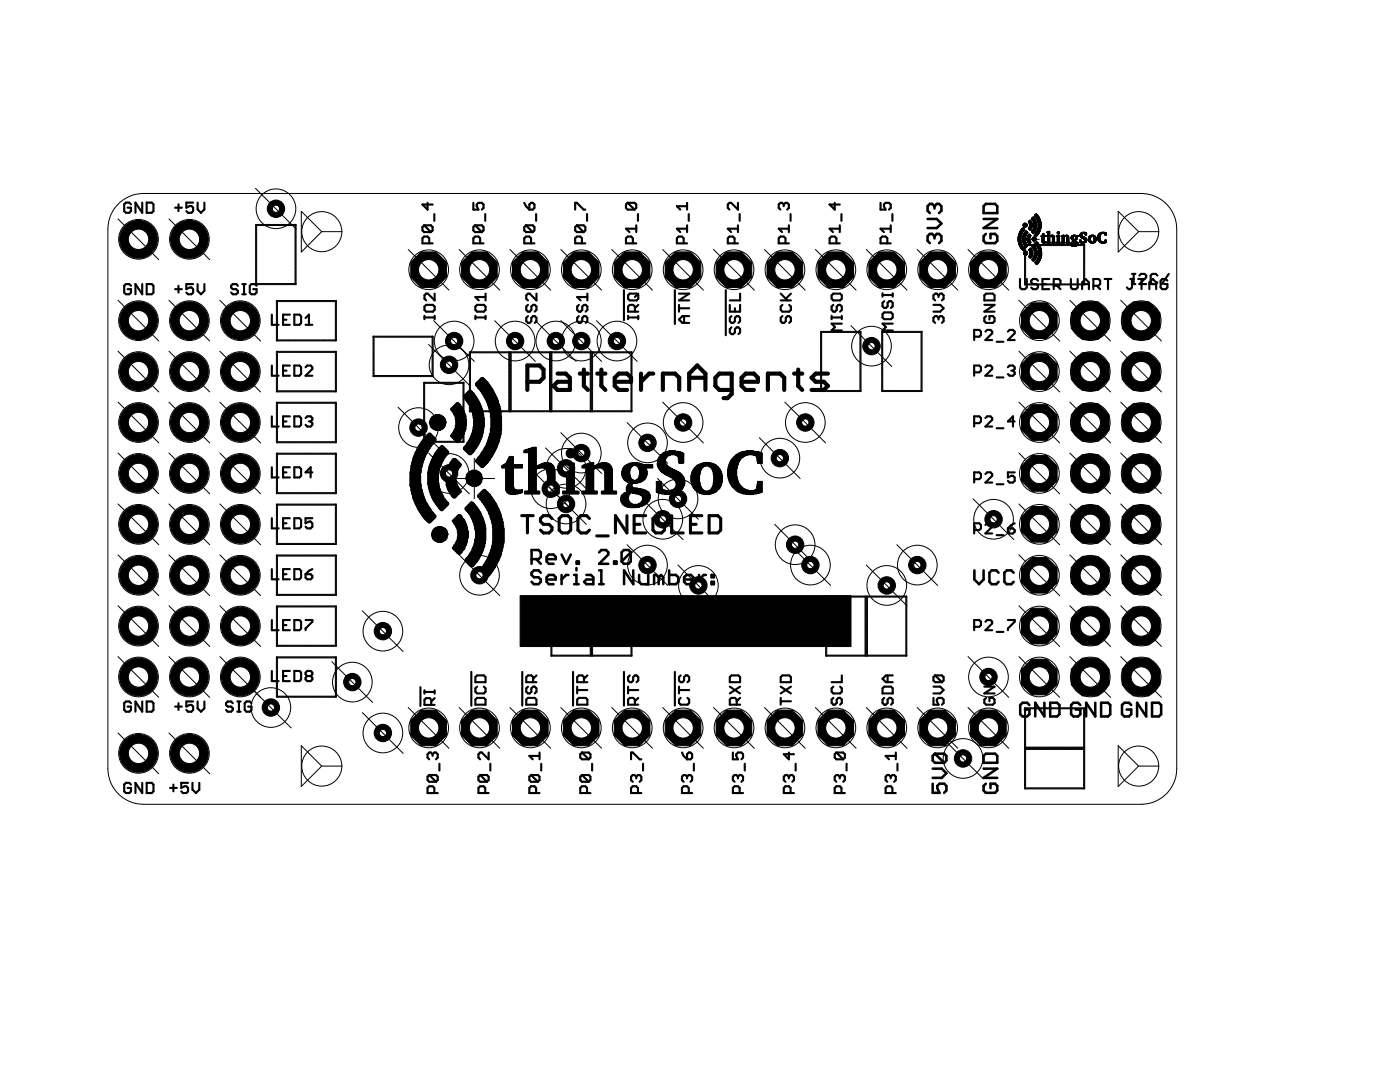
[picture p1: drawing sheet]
<svg xmlns="http://www.w3.org/2000/svg" width="279mm" height="216mm" viewBox="0 0 279 216" stroke-linecap="round" stroke-linejoin="round" font-family="sans-serif">
<g fill="#000" stroke="#000" stroke-width=".2">
<path d="M51 44.9h.2v11.9l-.2-.1zM51 44.9l8-.1 .1 .1-8 .1zM55.2 60h11.9v.1l-11.9 .1zM51 56.6h8l.1 .1-8 .1zM58.9 44.9h.2l-.1 11.9-.1-.1zM203.2 47.9l.5 .1zM203.2 47.9h.5zM203.2 47.8l.5 .1zM203.2 47.8h.5zM203.2 47.7l.5 .1zM203.2 47.7h.5zM203.2 47.6l.5 .1z"/>
<path d="M203.2 47.6h.5zM203.2 47.5l.5 .1zM203.2 47.5h.5zM203.2 47.4l.5 .1zM203.2 48.2h.6zM203.2 48.1l.6 .1zM203.2 48.1h.6zM203.2 48l.6 .1zM203.2 48h.6zM203.2 47.4h.6zM203.2 47.3l.6 .1zM203.2 47.3h.6z"/>
<path d="M203.2 47.2l.6 .1zM203.2 47.2h.6zM203.2 48.3l.6 .1zM203.2 48.3h.6zM203.2 48.2l.6 .1zM203.2 47.1l.6 .1zM203.2 47.1h.6zM203.2 47l.6 .1zM203.3 48.4l.5 .1zM203.3 48.4h.5zM203.3 47l.5 .1zM203.3 47h.5z"/>
<path d="M203.3 46.9l.5 .1zM203.3 48.5l.6 .1zM203.3 48.5h.6zM203.3 46.9h.6zM203.3 48.6h.6zM203.3 46.8l.6 .1zM203.3 46.8h.6zM203.3 48.7h.6zM203.3 48.6l.6 .1zM203.3 46.7l.6 .1zM203.4 48.8h.5zM203.3 46.7h.6z"/>
<path d="M203.4 46.6h.5zM203.4 48.8h.6zM203.4 48.7l.6 .1zM203.4 46.6l.6 .1zM203.4 48.8l.6 .1zM203.4 46.5l.6 .1zM203.4 48.9h.6zM203.4 46.5h.6zM203.4 48.9l.6 .1zM203.5 49h.5zM203.5 48.9l.5 .1zM203.5 46.4l.5 .1z"/>
<path d="M203.5 46.4h.5zM203.5 49l.6 .1zM203.5 49h.6zM203.5 46.4h.6zM203.5 46.3l.6 .1zM203.5 49.1h.6zM203.5 46.3h.6zM203.6 49.1l.6 .1zM203.5 46.2l.7 .1zM203.6 46.2l.6 .1zM203.5 49.2h.7zM203.5 49.1l.7 .1z"/>
<path d="M203.5 46.2h.7zM203.6 49.2h.6zM203.6 46.2h.6zM203.6 46.1l.6 .1zM204.1 49.9h.1zM203.6 49.3h.6zM203.6 49.2l.6 .1zM204.1 45.5h.1zM204 49.8l.3 .1zM203.6 49.3h.7zM203.6 46.1h.7zM204.1 45.5h.2z"/>
<path d="M203.6 49.3l.7 .1zM203.6 46l.7 .1zM204.1 45.5l.2 .1zM204 49.8h.3zM204 45.5l.3 .1zM203.7 49.4h.6zM203.7 46h.6zM204 45.6h.3zM203.9 49.8h.5zM203.7 49.4h.7zM203.7 46h.7zM204 45.6h.4z"/>
<path d="M203.9 49.7l.5 .1zM203.7 49.4l.7 .1zM203.7 45.9l.7 .1zM204 45.6l.4 .1zM203.9 49.7h.5zM203.9 45.6l.5 .1zM203.8 49.5l.6 .1zM203.8 49.5h.6zM203.8 45.9h.6zM203.8 45.8l.6 .1zM203.9 45.7h.5zM204.5 48.8l.2 .1-.1 8-.1-.1z"/>
<path d="M203.9 49.7h.6zM203.9 45.7l.6 .1zM203.9 45.7h.6zM203.9 49.6l.6 .1zM203.8 49.6h.7zM203.8 45.8l.7 .1zM203.8 45.8h.7zM204.5 48.8h11.9l.1 .1-12 .1zM204.1 47.9h.5zM204.1 47.8l.5 .1zM204.1 47.8h.5zM204.1 47.7l.5 .1z"/>
<path d="M204.1 47.7h.5zM204.1 47.6l.5 .1zM204.1 47.6h.5zM204.1 47.5l.5 .1zM204.1 47.5h.5zM204.1 48l.5 .1zM204.1 48h.5zM204.1 47.9l.5 .1zM204.1 47.4l.5 .1zM204.1 47.4h.5zM204.1 47.3l.5 .1zM204.1 47.3h.5z"/>
<path d="M204.1 48.1l.6 .1zM204.1 48.1h.6zM204.1 47.3h.6zM204.1 47.2l.6 .1zM204.1 48.2l.6 .1zM204.1 48.2h.6zM204.1 47.2h.6zM204.1 47.1l.6 .1zM204.5 44.5l.2 .1zM204.2 48.3h.5zM204.2 47.1h.5zM204.5 45.3h.2z"/>
<path d="M204.2 48.4h.5zM204.2 48.3l.5 .1zM204.2 47l.5 .1zM204.2 48.4l.6 .1zM204.2 48.4h.6zM204.2 47h.6zM204.4 45.3h.4zM204.4 44.6h.4zM204.6 50.9h.2zM204.6 50.1h.2zM204.2 48.5h.6zM204.2 46.9l.6 .1z"/>
<path d="M204.2 46.9h.6zM204.2 48.5l.6 .1zM204.2 46.8l.6 .1zM204.4 45.2l.4 .1zM204.5 50.8l.4 .1zM204.5 50.1l.4 .1zM204.7 49.3h.2zM204.3 48.6l.6 .1zM204.3 48.6h.6zM204.3 46.8h.6zM204.3 45.2l.6 .1zM204.3 44.6h.6z"/>
<path d="M204.7 46.1h.2zM204.3 45.2h.6zM204.3 44.6l.6 .1zM204.5 50.2h.4zM204.7 49.2l.2 .1zM204.3 48.7h.6zM204.3 46.7l.6 .1zM204.7 46.1l.2 .1zM204.3 45.1l.6 .1zM204.3 46.7h.6zM204.2 45.1l.7 .1zM204.2 45.1h.7z"/>
<path d="M204.2 44.7h.7zM204.6 49.2h.3zM204.3 48.7l.6 .1zM204.3 46.6l.6 .1zM204.6 46.2h.3zM204.2 44.7l.7 .1zM204.3 44.7h.6zM204.4 50.8h.6zM204.4 50.2h.6zM204.6 49.2h.4zM204.6 49.1l.4 .1zM204.6 46.2h.4z"/>
<path d="M204.3 48.8h.7zM204.3 46.6l.7 .1zM204.2 45l.8 .1zM204.2 45h.8zM204.2 44.8l.8 .1zM204.2 44.8h.8zM204.2 44.7l.8 .1zM204.4 50.7l.6 .1zM204.3 50.7l.7 .1zM204.4 50.2l.6 .1zM204.4 48.8h.6zM204.4 46.6h.6z"/>
<path d="M204.6 46.2l.4 .1zM204.2 44.9l.8 .1zM204.2 44.9h.8zM204.3 50.7h.7zM204.3 50.3h.7zM204.6 49.1h.4zM204.3 48.8l.7 .1zM204.3 46.5l.7 .1zM204.3 50.6l.7 .1zM204.3 50.6h.7zM204.3 50.4h.7zM204.3 50.3l.7 .1z"/>
<path d="M204.5 49.1h.5zM204.6 46.3h.4zM204.3 50.5l.8 .1zM204.5 49l.6 .1zM204.4 48.8l.7 .1zM204.4 46.5l.7 .1zM204.3 50.5h.8zM204.3 50.4l.8 .1zM204.4 48.9h.7zM204.4 46.5h.7zM204.5 46.3h.6zM204.5 46.3l.6 .1z"/>
<path d="M204.5 49h.6zM204.4 49h.7zM204.4 48.9l.7 .1zM204.4 46.4l.7 .1zM204.4 46.4h.7zM204.5 46.4h.6zM205.3 48.6l.2 .1zM205 47.8h.5zM204.9 47.7l.6 .1zM205 47.7h.5zM204.9 47.6l.6 .1zM205.4 46.7l.1 .1z"/>
<path d="M205 47.9h.5zM205 47.8l.5 .1zM205 47.6h.5zM205 47.5l.5 .1zM205 47.5h.5zM205.3 46.7l.2 .1zM205.3 48.6h.2zM205 47.9l.5 .1zM205 47.4l.5 .1zM205 47.4h.5zM205.3 46.8h.2zM205 48l.5 .1z"/>
<path d="M205 48h.5zM205 47.3l.5 .1zM205.3 48.6h.3zM205 48.1h.6zM205 48l.6 .1zM205 47.3h.6zM205.3 46.8h.3zM205.3 48.5l.3 .1zM205 48.1l.6 .1zM205 47.2l.6 .1zM205.3 46.8l.3 .1zM205.2 48.5l.4 .1z"/>
<path d="M205.2 48.5h.4zM205 48.2h.6zM205 47.2h.6zM205.2 46.9h.4zM205.5 45.9h.1zM205.5 43.9l.1 .1zM205.2 48.5h.5zM205.1 48.2h.6zM205.1 47.2h.6zM205.2 46.9h.5zM205.5 45.8l.2 .1zM205.5 44h.2z"/>
<path d="M205.2 48.4l.5 .1zM205.1 48.2l.6 .1zM205.1 47.1l.6 .1zM205.6 51.5h.1zM205.1 48.3h.6zM205.1 47.1h.6zM205.4 45.8h.3zM205.4 44l.3 .1zM205.5 51.4l.2 .1zM205.2 47h.5zM205.2 46.9l.5 .1zM205.4 45.7l.3 .1z"/>
<path d="M205.4 44.1h.3zM205.4 44h.3zM205.6 49.5l.1 .1zM205.1 48.4h.6zM205.1 47h.6zM205.5 49.6h.3zM205.1 48.3l.7 .1zM205.1 47l.7 .1zM205.3 45.7l.5 .1zM205.3 44.1h.5zM205.5 51.4h.3zM205.3 45.7h.5z"/>
<path d="M205.3 44.1l.5 .1zM205.5 51.3l.3 .1zM205.5 49.7h.3zM205.5 49.6l.3 .1zM205.3 45.6l.5 .1zM205.3 44.2h.5zM205.2 45.6h.6zM205.2 44.2l.6 .1zM205.4 51.3l.4 .1zM205.4 49.7h.4zM205.4 51.3h.5zM205.4 49.7h.5z"/>
<path d="M205.2 45.5l.7 .1zM205.3 45.5h.6zM205.3 44.3l.6 .1zM205.2 44.3h.7zM205.4 51.2l.5 .1zM205.4 49.7l.5 .1zM205.3 45.5l.6 .1zM205.3 44.3h.6zM205.3 51.2h.6zM205.3 49.8h.6zM205.4 49.8h.5zM205.3 45.4l.6 .1z"/>
<path d="M205.3 45.4h.6zM205.4 45.4h.5zM205.4 44.4l.5 .1zM205.3 44.4h.6zM205.3 51.1l.6 .1zM205.3 49.8l.6 .1zM205.4 45.3l.5 .1zM205.4 44.5h.5zM205.3 44.4l.6 .1zM205.4 51.1h.6zM205.4 49.9h.6zM205.3 49.8l.7 .1z"/>
<path d="M205.4 45.3h.6zM205.4 44.6h.6zM205.4 44.5l.6 .1zM205.4 51l.6 .1zM205.4 49.9l.6 .1zM205.4 45.3l.6 .1zM205.4 45.2l.6 .1zM205.4 44.5h.6zM205.4 51h.6zM205.4 50h.6zM205.4 45.2h.6zM205.4 45.1l.6 .1z"/>
<path d="M205.4 45.1h.6zM205.4 44.7l.6 .1zM205.4 44.7h.6zM205.4 44.6l.6 .1zM205.5 50.9l.5 .1zM205.5 50l.5 .1zM205.4 50l.6 .1zM205.5 45.1h.5zM205.5 45l.5 .1zM205.5 45h.5zM205.5 44.9l.5 .1zM205.5 44.9h.5z"/>
<path d="M205.5 44.8l.5 .1zM205.5 44.8h.5zM205.5 44.7l.5 .1zM205.4 50.9l.6 .1zM205.5 50.9h.5zM205.5 50.1h.5zM205.4 50.1h.6zM205.5 50.8l.6 .1zM205.5 50.7l.6 .1zM205.5 50.3h.6zM205.5 50.2l.6 .1zM205.5 50.2h.6z"/>
<path d="M205.5 50.1l.6 .1zM205.5 50.8h.6zM205.5 50.7h.6zM205.5 50.6l.6 .1zM205.5 50.4h.6zM205.5 50.3l.6 .1zM205.6 50.6h.5zM205.6 50.5l.5 .1zM205.6 50.5h.5zM205.6 50.4l.5 .1zM205.6 50.4h.5zM206.1 46.5h.2z"/>
<path d="M206.1 43.3l.2 .1zM206.1 46.4l.2 .1zM206.1 43.4h.2zM206.2 52.1h.1zM206.2 48.9h.1zM206 46.4h.3zM206 43.4l.3 .1zM206.2 52.1h.2zM206.2 48.9l.2 .1zM206 46.4h.4zM206 43.4l.4 .1zM206.2 52l.2 .1z"/>
<path d="M206 46.3l.4 .1zM206 43.5h.4zM206.1 52h.3zM206.1 49h.3zM206 46.3h.4zM206.1 49l.3 .1zM205.9 46.3h.6zM205.9 46.2l.6 .1zM205.9 43.6h.6zM205.9 43.5l.6 .1zM206.1 51.9l.4 .1zM206.1 49l.4 .1z"/>
<path d="M206 51.9l.5 .1zM206 49.1h.5zM206.3 48.1h.2zM206.3 47.3h.2zM205.9 46.2h.6zM206 51.9h.5zM205.8 46.2h.7zM205.8 46.1l.7 .1zM205.8 43.7h.7zM205.8 43.6l.7 .1zM206 51.8l.5 .1zM206 49.1l.5 .1z"/>
<path d="M206.2 47.3h.3zM205.9 46.1l.6 .1zM205.9 43.7h.6zM205.9 51.8l.7 .1zM205.9 49.2h.7zM205.9 46.1h.7zM205.9 43.7l.7 .1zM206.2 48l.4 .1zM206 46l.6 .1zM206 43.8h.6zM205.9 51.8h.7zM205.9 49.2l.7 .1z"/>
<path d="M206.2 47.3l.4 .1zM206 46h.6zM206 43.8l.6 .1zM206 51.7l.6 .1zM206 49.3h.6zM206 45.9l.6 .1zM206 43.9h.6zM206 51.7l.7 .1zM206 51.7h.7zM206 49.3h.7zM206.1 47.4h.6zM206 51.6l.7 .1z"/>
<path d="M206 49.3l.7 .1zM206.1 48h.6zM206.1 45.9h.6zM206.1 43.9l.6 .1zM206.1 51.6h.6zM206.1 49.4h.6zM206.1 47.4l.6 .1zM206.1 45.8l.6 .1zM206.1 44h.6zM206.1 51.5l.6 .1zM206.1 49.4l.6 .1zM206.1 47.9l.6 .1z"/>
<path d="M206.1 51.5h.6zM206.1 49.5h.6zM206.1 47.9h.6zM206.1 45.8h.6zM206.2 45.7h.5zM206.2 44.1l.5 .1zM206.1 44l.6 .1zM206.2 51.5h.6zM206.2 49.5l.6 .1zM206.1 49.4l.7 .1zM206 47.9h.8zM206 47.5h.8z"/>
<path d="M206.2 45.7l.6 .1zM206.2 44.1h.6zM206.2 51.4l.6 .1zM206.2 49.6h.6zM206 47.8l.8 .1zM206 47.8h.8zM206 47.6h.8zM206 47.5l.8 .1zM206.2 45.7h.6zM206.2 45.6l.6 .1zM206.2 44.2h.6zM206.2 44.1l.6 .1z"/>
<path d="M206.2 51.4h.6zM206 47.7l.8 .1zM206 47.6l.8 .1zM206.2 45.6h.6zM206.2 45.5l.6 .1zM206.2 44.3h.6zM206.2 44.2l.6 .1zM206.2 51.3l.6 .1zM206.2 49.7h.6zM206.2 49.6l.6 .1zM206 47.7h.8zM206.3 45.5l.5 .1z"/>
<path d="M206.3 45.5h.5zM206.3 44.3l.5 .1zM206.3 44.3h.5zM206.3 51.2l.5 .1zM206.3 49.7l.5 .1zM206.3 45.4l.5 .1zM206.3 45.4h.5zM206.3 44.4h.5zM206.3 51.3l.6 .1zM206.3 51.3h.6zM206.3 51.2h.6zM206.3 49.8h.6z"/>
<path d="M206.3 49.7h.6zM206.3 45.4h.6zM206.3 45.3l.6 .1zM206.3 45.3h.6zM206.3 44.5l.6 .1zM206.3 44.5h.6zM206.3 44.4l.6 .1zM206.3 51.2l.6 .1zM206.7 47.1l.2 .1zM206.3 45.2l.6 .1zM206.3 45.2h.6zM206.3 45.1l.6 .1z"/>
<path d="M206.3 44.6l.6 .1zM206.3 44.6h.6zM206.7 42.7h.2zM206.4 51.1l.5 .1zM206.4 51.1h.5zM206.4 49.9h.5zM206.4 49.8l.5 .1zM206.3 49.8l.6 .1zM206.7 47.1h.2zM206.4 45.1l.5 .1zM206.4 45.1h.5zM206.4 45l.5 .1z"/>
<path d="M206.4 45h.5zM206.4 44.9l.5 .1zM206.4 44.9h.5zM206.4 44.8l.5 .1zM206.4 44.8h.5zM206.4 44.7l.5 .1zM206.4 44.7h.5zM206.7 42.7l.2 .1zM206.4 51l.5 .1zM206.4 51h.5zM206.4 50h.5zM206.4 49.9l.5 .1z"/>
<path d="M206.4 50.9l.5 .1zM206.4 50.1h.5zM206.4 50l.5 .1zM206.7 47l.2 .1zM206.7 42.8h.2zM206.8 52.7l.2 .1zM206.4 50.9h.6zM206.4 50.8l.6 .1zM206.4 50.8h.6zM206.4 50.7l.6 .1zM206.5 50.7h.5zM206.5 50.6l.5 .1z"/>
<path d="M206.5 50.6h.5zM206.5 50.5l.5 .1zM206.5 50.5h.5zM206.5 50.4l.5 .1zM206.5 50.4h.5zM206.5 50.3l.5 .1zM206.4 50.2h.6zM206.4 50.1l.6 .1zM206.4 50.1h.6zM206.6 47l.4 .1zM206.6 42.8h.4zM206.8 52.7h.2z"/>
<path d="M206.4 50.7h.6zM206.4 50.3h.6zM206.4 50.2l.6 .1zM206.8 48.3h.2zM206.6 47h.4zM206.6 42.8l.4 .1zM206.8 48.3l.2 .1zM206.8 52.6l.3 .1zM206.8 48.4h.3zM206.5 46.9l.6 .1zM206.5 42.9h.6zM206.7 52.6l.4 .1z"/>
<path d="M206.7 48.4h.4zM206.5 46.9h.6zM206.7 52.6h.4zM206.5 42.9l.6 .1zM206.7 48.4l.4 .1zM206.5 46.8l.6 .1zM206.5 46.8h.6zM206.5 43h.6zM206.7 48.5h.5zM206.6 52.5l.6 .1zM206.6 48.5h.6zM206.5 46.8h.7z"/>
<path d="M206.5 43.1h.7zM206.5 43l.7 .1zM206.6 52.5h.6zM206.6 48.5l.6 .1zM206.5 46.7l.7 .1zM206.5 43.1l.7 .1zM206.6 52.4l.6 .1zM206.6 48.6h.6zM206.6 46.7h.6zM206.6 43.2h.6zM206.6 48.6l.7 .1zM206.6 46.6l.7 .1z"/>
<path d="M206.6 43.2h.7zM206.6 52.4h.7zM206.6 52.3l.7 .1zM206.6 48.7h.7zM206.6 46.6h.7zM206.7 46.5l.6 .1zM206.6 43.2l.7 .1zM206.7 52.3h.6zM206.7 48.7h.6zM206.7 43.3h.6zM206.7 43.2l.6 .1zM206.7 48.7l.6 .1z"/>
<path d="M206.7 46.5h.6zM206.7 52.2l.7 .1zM206.7 48.8h.7zM206.7 46.5h.7zM206.7 46.4l.7 .1zM206.7 43.4h.7zM206.7 43.3l.7 .1zM206.7 43.3h.7zM206.7 52.2h.7zM206.7 48.8l.7 .1zM206.8 46.4h.6zM206.8 46.3l.6 .1z"/>
<path d="M206.8 43.4l.6 .1zM206.7 43.4l.7 .1zM206.8 52.2h.6zM206.8 52.1l.6 .1zM206.8 48.9h.6zM206.8 48.8l.6 .1zM206.8 43.5h.6zM206.8 52.1l.7 .1zM206.8 52.1h.7zM206.8 48.9h.7zM206.9 46.3h.6zM206.9 43.5l.6 .1z"/>
<path d="M206.8 43.5h.7zM206.8 48.9l.7 .1zM206.9 46.2l.6 .1zM206.9 43.6h.6zM206.8 43.6h.7zM206.9 49h.6zM206.9 46.2h.6zM206.9 43.6l.6 .1zM206.8 52l.7 .1zM206.8 52h.7zM206.8 49h.7zM206.9 46.1l.6 .1z"/>
<path d="M206.9 43.7h.6zM206.9 52h.6zM206.9 51.9l.6 .1zM206.9 51.9h.6zM206.9 49.1l.6 .1zM206.9 49.1h.6zM206.9 49l.6 .1zM206.9 46.1h.6zM206.9 43.7l.6 .1zM206.9 51.9l.7 .1zM206.9 49.1h.7zM207 46.1h.6z"/>
<path d="M207 46l.6 .1zM207 43.8h.6zM206.9 51.9h.7zM207 49.1l.6 .1zM207 46h.6zM207 43.8l.6 .1zM207 51.8l.6 .1zM207 49.2h.6zM207 45.9l.6 .1zM207.1 43.9l.5 .1zM207 43.9l.6 .1zM207 43.9h.6z"/>
<path d="M207 51.8h.6zM207 51.7l.6 .1zM207 49.3h.6zM207 49.2l.6 .1zM207.1 51.7l.5 .1zM207.1 51.7h.5zM207.1 49.3h.5zM207.1 45.9h.5zM207.1 45.8l.5 .1zM207.1 45.7l.5 .1zM207.1 44h.5zM207.1 51.7h.6z"/>
<path d="M207.1 51.6l.6 .1zM207.1 49.3l.6 .1zM207.1 45.8l.6 .1zM207.1 45.8h.6zM207.1 44.1h.6zM207.1 44l.6 .1zM207.1 44h.6zM207.1 51.6h.6zM207.1 49.4h.6zM207.1 45.7h.6zM207.1 45.6l.6 .1zM207.1 44.2h.6z"/>
<path d="M207.1 44.1l.6 .1zM207.1 49.4l.6 .1zM207.2 45.6h.5zM207.2 45.5l.5 .1zM207.2 44.3h.5zM207.2 44.2l.5 .1zM207.1 44.2l.6 .1zM207.1 51.5l.6 .1zM207.1 51.5h.6zM207.2 49.6h.5zM207.2 49.5l.5 .1zM207.1 49.5l.6 .1z"/>
<path d="M207.1 49.5h.6zM207.1 45.5l.6 .1zM207.1 45.5h.6zM207.2 45.5h.5zM207.2 45.4l.5 .1zM207.2 44.4h.5zM207.1 44.3l.6 .1zM207.1 44.3h.6zM207.2 51.5h.6zM207.2 51.4h.6zM207.2 49.7h.6zM207.2 49.6l.6 .1z"/>
<path d="M207.2 45.4h.6zM207.2 45.3l.6 .1zM207.2 45.3h.6zM207.2 45.2l.6 .1zM207.2 44.6l.6 .1zM207.2 44.6h.6zM207.2 44.5l.6 .1zM207.2 44.5h.6zM207.2 44.4l.6 .1zM207.2 51.4l.6 .1zM207.2 49.6h.6zM207.2 45.2h.6z"/>
<path d="M207.2 45.1l.6 .1zM207.2 45.1h.6zM207.2 45l.6 .1zM207.2 45h.6zM207.2 44.9l.6 .1zM207.2 44.9h.6zM207.2 44.8l.6 .1zM207.2 44.8h.6zM207.2 44.7l.6 .1zM207.2 44.7h.6zM207.2 51.3l.6 .1zM207.2 51.3h.6z"/>
<path d="M207.2 51.2l.6 .1zM207.3 51.2h.5zM207.3 49.8l.5 .1zM207.3 49.8h.5zM207.2 49.8h.6zM207.2 49.7l.6 .1zM207.2 51.2h.6zM207.2 51.1l.6 .1zM207.3 51.1h.5zM207.3 51l.5 .1zM207.3 51h.5zM207.3 50l.5 .1z"/>
<path d="M207.3 50h.5zM207.3 49.9l.5 .1zM207.3 49.9h.5zM207.3 51h.6zM207.3 50.9l.6 .1zM207.3 50.2h.6zM207.3 50.1l.6 .1zM207.3 50.1h.6zM207.3 50l.6 .1zM207.3 50.8h.6zM207.3 50.7l.6 .1zM207.3 50.7h.6z"/>
<path d="M207.3 50.6l.6 .1zM207.3 50.6h.6zM207.3 50.5l.6 .1zM207.3 50.5h.6zM207.3 50.4l.6 .1zM207.3 50.4h.6zM207.3 50.3l.6 .1zM207.3 50.3h.6zM207.3 50.2l.6 .1zM207.3 50.9h.6zM207.3 50.8l.6 .1zM208 48.1l.3 .1z"/>
<path d="M208 48.1h.3zM208 48l.3 .1zM208 48h.3zM208 47.9l.3 .1zM208 47.9h.3zM208 47.8l.3 .1zM208 47.8h.3zM208 47.7l.3 .1zM208 47.7h.3zM208 47.6l.3 .1zM208 47.6h.3zM208 47.5l.3 .1z"/>
<path d="M208 47.5h.3zM208 47.4l.3 .1zM208 47.4h.3zM208 47.3l.3 .1zM208 47.3h.3zM208 47.2l.3 .1zM208 47.2h.3zM207.9 47h.4zM208 46.9l.3 .1zM208 46.9h.3zM208 46.8l.3 .1zM208 46.8h.3z"/>
<path d="M208.1 46.7l.2 .1zM208.1 46.7h.2zM208.1 46.6l.2 .1zM208 48.2h.4zM208 48.1l.4 .1zM208 48.2l.4 .1zM208.2 48.5h.3zM208 48.3h.5zM208.1 48.5h.5zM208.1 48.4l.6 .1zM208 48.4l.8 .1zM208 48.3l.8 .1z"/>
<path d="M208 48.3h.8zM207.8 47l1 .1zM207.9 47l.9 .1zM208 48.4h.8zM207.8 47.2h1zM207.8 47.1l1 .1zM207.8 47.1h1zM209.1 48.3h.4zM209.1 48.2l.4 .1zM209.1 48.2h.4zM209.1 48.1l.4 .1zM209.1 48.1h.4z"/>
<path d="M209.1 48l.4 .1zM209.1 48h.4zM209.1 47.9l.4 .1zM209.1 47.9h.4zM209.1 47.8l.4 .1zM209.1 47.8h.4zM209.1 47.7l.4 .1zM209.1 47.7h.4zM209.1 47.6l.4 .1zM209.1 47.6h.4zM209.1 47.5l.4 .1zM209.1 47.5h.4z"/>
<path d="M209.1 47.4l.4 .1zM209.1 47.4h.4zM209.1 47.3l.4 .1zM209.1 47.3h.4zM209.1 47.2l.4 .1zM209.1 47.1h.4zM209.1 47l.4 .1zM209.1 47h.4zM209.1 46.9l.4 .1zM209.1 46.9h.4zM209.1 46.8l.4 .1zM209.1 46.8h.4z"/>
<path d="M209.1 46.7l.4 .1zM209.1 46.7h.4zM209.1 46.6l.4 .1zM209.1 46.6h.4zM209.1 46.5l.4 .1zM209.1 46.5h.4zM209.1 46.4l.4 .1zM208.9 46.4h.6zM208.9 46.3l.6 .1zM208.9 46.3h.6zM209 46.2l.5 .1zM209.1 46.2l.4 .1z"/>
<path d="M209.1 46.2h.4zM209.2 46.2h.3zM209.3 46.1l.2 .1zM208.9 48.5h.8zM208.9 48.4l.8 .1zM208.9 48.4h.8zM208.9 48.3l.8 .1zM209.1 47.2h.6zM209.9 46.9h.2zM209.8 46.9l.4 .1zM209.7 47h.5zM209.7 47h.6z"/>
<path d="M209.6 47l.7 .1zM209.1 47.1h1.2zM209.5 47.1h.9zM209.1 47.1l1.3 .1zM210 47.2l.4 .1zM209.9 47.2l.5 .1zM210 48.3h.4zM210 48.2l.4 .1zM210 48.2h.4zM210 48.1l.4 .1zM210 48.1h.4zM210 48l.4 .1z"/>
<path d="M210 48h.4zM210 47.9l.4 .1zM210 47.9h.4zM210 47.8l.4 .1zM210 47.8h.4zM210 47.7l.4 .1zM210 47.7h.4zM210 47.6l.4 .1zM210 47.6h.4zM210 47.5l.4 .1zM210 47.5h.4zM210 47.4l.4 .1z"/>
<path d="M210 47.4h.4zM210 47.3h.4zM209.9 47.2h.5zM209.1 47.2h1.3zM210 47.3l.4 .1zM209.9 48.5h.7zM209.9 48.4l.7 .1zM209.9 48.4h.7zM209.9 48.3l.7 .1zM211.1 46.7h.2zM211.1 46.2l.2 .1zM211.1 46.6l.2 .1z"/>
<path d="M211.1 46.6l.3 .1zM211.1 46.3h.3zM211 48.3h.4zM211 48.2l.4 .1zM211 48.2h.4zM211 48.1l.4 .1zM211 48.1h.4zM211 48l.4 .1zM211 48h.4zM211 47.9l.4 .1zM211 47.9h.4zM211 47.8l.4 .1z"/>
<path d="M211 47.8h.4zM211 47.7l.4 .1zM211 47.7h.4zM211 47.6l.4 .1zM211 47.6h.4zM211 47.5l.4 .1zM211 47.5h.4zM211 47.4l.4 .1zM211 47.4h.4zM211 47.3l.4 .1zM211 47.3h.4zM211 47.2l.4 .1z"/>
<path d="M211 47.2h.4zM210.8 47.2h.6zM210.8 47.1l.6 .1zM210.8 47.1h.6zM210.9 47l.5 .1zM211 47l.4 .1zM211.1 47h.3zM211.2 46.9l.2 .1zM211.1 46.6h.3zM211 46.5l.4 .1zM211 46.4h.4zM211 46.3l.4 .1z"/>
<path d="M211 46.5h.5zM211 46.4l.5 .1zM211 46.4h.5zM210.8 48.3l.8 .1zM210.8 48.5h.8zM210.8 48.4l.8 .1zM210.8 48.4h.8zM211.9 47l.4 .1zM212.2 46.9h.1zM212 48.3h.4zM212 48.2l.4 .1zM212 48.2h.4z"/>
<path d="M212 48.1l.4 .1zM212 48.1h.4zM212 48l.4 .1zM212 48h.4zM212 47.9l.4 .1zM212 47.9h.4zM212 47.8l.4 .1zM212 47.8h.4zM212 47.7l.4 .1zM212 47.7h.4zM212 47.6l.4 .1zM212 47.6h.4z"/>
<path d="M212 47.5l.4 .1zM212 47.5h.4zM212 47.4l.4 .1zM212 47.4h.4zM212 47.3l.4 .1zM212 47.3h.4zM212 47.2l.4 .1zM211.8 47.1h.6zM211.8 47l.6 .1zM211.9 47h.5zM212 47h.4zM212.1 46.9l.3 .1z"/>
<path d="M212 47.2h.5zM211.8 48.5h.7zM211.8 48.4l.7 .1zM211.8 48.4h.7zM211.8 48.3l.7 .1zM212.8 46.9h.2zM212.7 46.9l.4 .1zM212.6 47h.5zM212.5 47l.7 .1zM211.8 47.1h1.4zM212.4 47.1h.8zM212.8 47.2l.5 .1z"/>
<path d="M211.8 47.2h1.5zM211.8 47.1l1.5 .1zM212.9 47.2l.4 .1zM212.7 47.2h.6zM212.9 48.3h.4zM212.9 48.2l.4 .1zM212.9 48.2h.4zM212.9 48.1l.4 .1zM212.9 48.1h.4zM212.9 48l.4 .1zM212.9 48h.4zM212.9 47.9l.4 .1z"/>
<path d="M212.9 47.9h.4zM212.9 47.8l.4 .1zM212.9 47.8h.4zM212.9 47.7l.4 .1zM212.9 47.7h.4zM212.9 47.6l.4 .1zM212.9 47.6h.4zM212.9 47.5l.4 .1zM212.9 47.5h.4zM212.9 47.4l.4 .1zM212.9 47.4h.4zM212.9 47.3l.4 .1z"/>
<path d="M212.9 47.3h.4zM212.8 48.3l.7 .1zM212.7 48.5h.8zM212.7 48.4l.8 .1zM212.7 48.4h.8zM213.7 48.7l.4 .1zM213.7 48.7h.4zM213.7 48.6l.4 .1zM213.7 48.6h.4zM213.8 48.5l.3 .1zM213.7 48.8l.4 .1zM213.7 48.8h.4z"/>
<path d="M213.8 48.5h.3zM213.7 48.9h.5zM213.8 48.5h.4zM213.7 47.5l.5 .1zM213.7 47.5h.5zM213.7 47.4l.5 .1zM213.7 47.4h.5zM213.7 47.3l.5 .1zM213.8 47.3h.4zM213.8 48.4l.4 .1zM213.8 47.6l.4 .1zM213.8 47.6h.4z"/>
<path d="M213.8 47.5l.4 .1zM213.8 47.2l.4 .1zM213.7 48.9l.5 .1zM213.8 47.2h.4zM213.8 47.7h.4zM213.8 47.1l.4 .1zM213.8 48.9l.4 .1zM214 48l.2 .1zM214 48.1h.3zM214.1 48l.2 .1zM214.1 48h.2zM213.8 47.7l.5 .1z"/>
<path d="M213.8 47.1l.5 .1zM213.8 49h.5zM214 48.1l.3 .1zM214.1 47.9l.2 .1zM213.9 47.8h.4zM213.9 47.1h.4zM214 48.2h.4zM214.2 49.1l.3 .1zM214 48.2h.5zM214.1 47.9l.4 .1zM214.3 46.9h.3zM214 49.1l.6 .1z"/>
<path d="M214.1 47.9h.6zM214.1 46.9l.6 .1zM214 48.2h.7zM214 49.1h.7zM214 47.9h.7zM214.1 47h.7zM214 47.9h.8zM213.9 49.1h.9zM214 48.2l.8 .1zM214 47.8l.8 .1zM214 47h.8zM213.9 49l.9 .1z"/>
<path d="M213.9 47.8h.9zM214 48.3h.9zM213.8 49l1.1 .1zM214.5 47.8h.4zM214.5 47.7l.4 .1zM213.8 49h1.1zM214.6 47.7h.3zM214.6 47.6l.4 .1zM214.6 47.2l.4 .1zM214.6 47.2h.4zM214.6 49h.4zM214.7 48.9l.3 .1z"/>
<path d="M214 48.3h1zM214.6 47.6h.4zM214.6 47.5l.4 .1zM214.7 47.3h.3zM214.6 47.3h.4zM214 48.3l1 .1zM214.7 47.5l.3 .1zM214.7 47.5h.3zM214.7 47.4l.3 .1zM214.7 47.4h.3zM214.7 47.3l.3 .1zM214.7 48.9h.4z"/>
<path d="M214 48.4h1.1zM214.8 48.8l.3 .1zM214.8 48.8h.3zM214.8 48.7l.3 .1zM214.8 48.7h.3zM214.3 48.4l.8 .1zM213.9 48.4l1.2 .1zM214.7 48.5l.5 .1zM214.6 48.5h.6zM214.4 48.5h.8zM214.8 48.7h.4zM214.8 48.6l.4 .1z"/>
<path d="M214.8 48.6h.4zM214.6 48.5l.6 .1zM214.6 47.1l.7 .1zM214.6 47.2h.7zM214.5 47.1l.8 .1zM214.5 47.1h.8zM214 47l1.3 .1zM215.5 48h.2zM215.5 47.9l.2 .1zM215.5 47.9h.2zM215.5 48.2l.3 .1zM215.5 48.2h.3z"/>
<path d="M215.5 48.1l.3 .1zM215.5 48.1h.3zM215.5 48l.3 .1zM215.5 48h.3zM215.5 48.3h.3zM215.5 48.3h.4zM215.5 46.9h.4zM215.5 46.8l.4 .1zM215.6 46.8h.3zM215.5 47h.5zM215.5 46.9l.5 .1zM215.5 46.7l.5 .1z"/>
<path d="M215.6 46.7l.4 .1zM215.6 46.7h.4zM215.5 47l.5 .1zM215.6 47.1h.4zM215.6 46.6l.4 .1zM215.6 46.6h.5zM215.5 47.1h.6zM215.6 47.1l.5 .1zM215.7 46.5l.4 .1zM215.6 47.2h.6zM215.7 46.5l.5 .1zM215.9 48.5h.4z"/>
<path d="M215.6 47.2h.7zM215.6 47.2l.7 .1zM215.6 47.3h.8zM204.5 56.6h11.9l.1 .2-12 .1zM215.7 48.5h.7zM216.1 46.3l.3 .1zM215.6 47.3h.9zM216.3 48.9h.2l-.1 8-.1-.1zM215.6 48.4l.9 .1zM215.7 47.3h.8zM215.5 48.4l1 .1zM215.7 47.3l.9 .1z"/>
<path d="M215.5 48.4h1.1zM215.8 47.4h.8zM216 46.4h.6zM215.5 48.3l1.2 .1zM215.8 47.4l.9 .1zM215.5 48.3h1.2zM215.9 46.4h.8zM216.2 48.3h.5zM215.9 47.5h.8zM216.3 48.3h.4zM216.3 48.2l.5 .1zM216 47.5l.8 .1z"/>
<path d="M216.4 48.2h.4zM216.1 47.6h.7zM215.9 46.4h.9zM216.5 48.1l.3 .1zM216.6 46.9l.2 .1zM215.8 46.4l1 .1zM216.4 48.1l.5 .1zM216.4 48.1h.5zM216.2 47.6l.7 .1zM216.6 46.9h.3zM216.6 46.8l.3 .1zM216.6 46.8h.3z"/>
<path d="M216.6 46.7l.3 .1zM216.6 46.7h.3zM216.6 46.6l.3 .1zM216.5 46.6h.4zM216.5 46.5l.4 .1zM216.4 46.5l.5 .1zM215.7 46.5h1.2zM215.8 46.5h1.1zM216.3 47.7l.6 .1zM216.3 47.7h.6zM216.5 48l.4 .1zM216.5 48h.4z"/>
<path d="M216.5 47.9l.4 .1zM216.4 47.8l.5 .1zM216.4 47.8h.5zM216.3 47.8h.6zM216.5 47.9h.4zM217.2 47.9h.4zM217.2 47.8l.4 .1zM217.2 47.8h.4zM217.2 47.7l.4 .1zM217.2 47.7h.4zM217.2 47.6l.4 .1zM217.2 47.6h.4z"/>
<path d="M217.2 47.5l.4 .1zM217.2 47.9l.5 .1zM217.2 47.9h.5zM217.2 47.5l.5 .1zM217.2 47.5h.5zM217.2 47.4l.5 .1zM217.3 48l.4 .1zM217.3 48h.4zM217.3 47.4l.4 .1zM217.3 47.4h.4zM217.3 48.1h.4zM217.3 47.3l.4 .1z"/>
<path d="M217.3 47.3h.4zM217.3 48.1l.4 .1zM217.3 48.2h.4zM217.3 47.2l.4 .1zM217.4 47.2l.3 .1zM217.4 48.2h.4zM217.4 47.2h.4zM217.4 48.2l.4 .1zM217.4 48.3h.4zM217.4 47.1l.4 .1zM217.5 48.3h.4zM217.5 47.1h.4z"/>
<path d="M217.8 48.5h.3zM217.8 46.9h.4zM217.7 48.5h.5zM217.7 46.9l.6 .1zM217.6 48.4l.7 .1zM217.7 47h.7zM217.6 48.4l.8 .1zM217.6 48.4h.8zM217.6 47h.8zM217.6 47l.9 .1zM217.5 48.4h1zM217.5 47l1 .1z"/>
<path d="M217.5 48.3l1 .1zM217.5 47.1h1zM218.1 48.3h.4zM218.1 47.1h.4zM218.1 48.3h.5zM218.2 48.3h.4zM218.2 47.1l.4 .1zM218.1 47.1l.5 .1zM218.2 48.2l.4 .1zM218.2 47.2h.4zM218.2 48.2h.4zM218.2 48.2h.5z"/>
<path d="M218.2 47.2l.5 .1zM218.3 48.1l.4 .1zM218.3 47.3h.4zM218.3 48.1h.4zM218.3 48l.4 .1zM218.3 47.3l.4 .1zM218.3 48h.4zM218.3 47.4l.4 .1zM218.3 47.4h.4zM218.3 47.9l.5 .1zM218.3 47.9h.5zM218.3 47.5l.5 .1z"/>
<path d="M218.3 47.5h.5zM218.3 47.4l.5 .1zM218.4 47.9h.4zM218.4 47.8l.4 .1zM218.4 47.8h.4zM218.4 47.7l.4 .1zM218.4 47.7h.4zM218.4 47.6l.4 .1zM218.4 47.6h.4zM218.4 47.5l.4 .1zM219.1 47.6h.4zM219 47.6h.5z"/>
<path d="M219 47.5l.5 .1zM219 47.5h.5zM219 47.4l.5 .1zM219 47.4h.5zM219 47.3l.5 .1zM219 47.3h.5zM219 47.2l.5 .1zM219.1 47.2l.4 .1zM219.1 47.7l.4 .1zM219.1 47.7h.4zM219.1 47.6l.4 .1zM219.1 47.2h.4z"/>
<path d="M219.1 47.1l.4 .1zM219.1 47.1h.4zM219.1 47.8h.4zM219.1 47l.4 .1zM219.1 47.9h.5zM219.1 46.9l.5 .1zM219.2 47.9l.4 .1zM219.1 47.8l.5 .1zM219.1 47h.5zM219.2 46.9h.4zM219.1 46.9h.5zM219.2 46.8l.4 .1z"/>
<path d="M219.2 48h.4zM219.2 46.8h.4zM219.2 48l.5 .1zM219.2 46.8h.5zM219.2 48.1h.5zM219.2 46.7l.5 .1zM219.3 48.1l.4 .1zM219.3 46.7l.4 .1zM219.3 46.7h.5zM219.3 48.1l.5 .1zM219.3 48.2h.5zM219.4 48.2h.4z"/>
<path d="M219.4 46.6l.4 .1zM219.4 48.2h.5zM219.4 46.6h.5zM219.4 48.2l.5 .1zM219.4 48.3h.6zM219.4 46.5l.6 .1zM219.5 46.5l.5 .1zM219.4 48.3h.7zM219.9 48.5h.4zM219.9 46.3l.4 .1zM219.8 48.5h.7zM219.8 46.4h.7z"/>
<path d="M219.7 48.4l.9 .1zM219.7 46.4h.9zM219.7 46.4h1zM219.6 48.4l1.1 .1zM219.5 48.3l1.2 .1zM220.5 47.9l.2 .1zM220.5 47.9h.2zM220.5 46.9l.2 .1zM220.5 46.9h.2zM220.4 46.5l.3 .1zM219.5 46.5h1.2zM219.6 48.4h1.2z"/>
<path d="M219.5 48.4h1.3zM219.5 48.3h1.3zM220.3 48.3h.5zM220.4 48.3h.4zM220.5 48.2l.3 .1zM220.5 48.2h.3zM220.5 48.1l.3 .1zM220.5 48.1h.3zM220.5 48l.3 .1zM220.5 48h.3zM220.5 46.8l.3 .1zM220.5 46.8h.3z"/>
<path d="M220.5 46.7l.3 .1zM220.5 46.7h.3zM220.5 46.6l.3 .1zM220.5 46.6h.3zM220.3 46.5l.5 .1zM219.5 46.5h1.3zM219.6 46.5h1.2zM219.6 46.4l1.2 .1zM55.2 60h.2l-.1 8h-.1zM55.2 70.1l.2 .1-.1 8-.1-.1zM55.2 70.1h11.9v.2h-11.9zM55.2 67.9l11.9-.1v.2h-11.9z"/>
<path d="M55.2 78h11.9v.1l-11.9 .1zM66.9 60h.2v8h-.2zM66.9 70.2h.2v8l-.2-.1zM74.4 67.1h.3l-.1 8h-.2zM74.4 67.1h12v.1l-11.9 .1zM84.5 76.3h8l.1 .1-8 .1zM74.5 74.9h11.9v.2h-11.9zM86.2 67.1h.2v8h-.2zM92.4 76.3h.2l-.1 12-.1-.1zM93.7 70.3l8-.1v.1l-8 .1zM93.7 77.8l.1 .1zM93.6 77.9l.4 .1z"/>
<path d="M93.5 78l.6 .1zM93.4 78.1h.8zM93.3 78.2l1 .1zM93.2 78.3l1.2 .1zM93.1 78.4l1.4 .1zM93 78.5l1.6 .1zM92.8 78.7l1.9 .1zM92.9 78.6l1.8 .1zM92.7 78.8l2.1 .1zM92.6 78.9l2.3 .1zM92.5 79l2.4 .1zM92.5 79.1l2.5 .1z"/>
<path d="M92.5 79.3l2.6 .1zM92.5 79.2l2.6 .1zM92.6 79.4l2.6 .1zM92.7 79.5l2.6 .1zM92.8 79.6l2.5 .1zM92.9 79.8l2.5 .1zM92.9 79.7l2.5 .1zM93.1 79.9l2.4 .1zM96 75.3l.5 .1zM95.9 75.4l.6 .1zM95.8 75.5l.8 .1zM95.7 75.6l1.1 .1z"/>
<path d="M95.6 75.7l1.3 .1zM95.5 75.8l1.5 .1zM95.4 75.9l1.6 .1zM95.3 76l1.9 .1zM95.2 76.1l2.1 .1zM95.1 76.2l2.3 .1zM94.9 76.5h2.6zM95 76.3l2.5 .1zM94.9 76.5l2.7 .1zM94.9 76.6l2.8 .1zM94.9 76.9h2.9zM94.9 76.8h2.9z"/>
<path d="M95 77h2.9zM95.1 77l2.9 .1zM95.2 77.2h2.8zM95.3 77.3h2.8zM95.4 77.5l2.8 .1zM95.3 77.4h2.9zM95.5 77.6h2.8zM95.7 77.8l2.7 .1zM95.6 77.7h2.8zM95.8 78l2.7 .1zM95.8 77.9l2.7 .1zM96 78.2l2.6 .1z"/>
<path d="M95.9 78.1h2.7zM96.1 78.4l2.6 .1zM96.1 78.3l2.6 .1zM96.2 78.6l2.6 .1zM96.2 78.5l2.6 .1zM96.4 78.8l2.5 .1zM96.4 78.7l2.5 .1zM96.4 78.9l2.6 .1zM96.5 79l2.5 .1zM96.5 79.1l2.6 .1zM96.6 79.2l2.5 .1zM96.7 79.4l2.5 .1z"/>
<path d="M96.6 79.3l2.6 .1zM97 79.7l2.3 .1zM96.8 79.6l2.5 .1zM96.8 79.5l2.5 .1zM97 79.9l2.4 .1zM96.9 79.8l2.5 .1zM101.5 70.3h.2v11.9l-.2-.1zM101.8 70.3l8-.1 .1 .1-8 .1zM109.7 70.3h.2l-.1 11.9-.1-.1zM109.9 70.3l8-.1 .1 .1-8 .1zM117.8 70.3h.2l-.1 11.9-.1-.1zM118 70.3l8.1-.1v.1l-8 .1z"/>
<path d="M125.9 70.3h.2v11.9l-.2-.1zM163.8 66.2h.2l-.1 11.9h-.1zM163.8 66.2l8-.1v.2h-8zM163.8 78l8-.1v.2h-8zM171.6 66.2h.2v11.9h-.2zM176 66.2h.2l-.1 11.9h-.1zM176 66.2l8-.1v.2h-8zM176 78l8-.1v.2h-8zM183.9 66.1l.1 .1v11.9h-.2zM55.2 80.3h.2l-.1 8h-.1zM55.2 90.4l.2 .1-.1 8-.1-.1zM55.2 80.3h11.9v.1l-11.9 .1z"/>
<path d="M55.2 90.4h11.9v.2h-11.9zM55.2 88.2l11.9-.1v.2h-11.9zM55.2 98.4l11.9-.1v.1l-11.9 .1zM66.9 80.3h.2v8h-.2zM66.9 90.5h.2v8l-.2-.1zM81.8 96.5h2.1zM81.8 96.4h2.1zM81.8 96.2l2.1 .1zM81.8 96.1l2.1 .1zM81.8 96.1h2.1zM81.8 95.9l2.1 .1zM81.8 95.8l2.1 .1z"/>
<path d="M81.8 95.7l2.1 .1zM81.8 95.7h2.1zM81.8 95.5l2.1 .1zM81.8 95.4l2.1 .1zM81.8 95.3l2.1 .1zM81.8 95.2l2.1 .1zM81.8 95.1l2.1 .1zM81.8 95l2.1 .1zM81.8 94.9l2.1 .1zM81.8 94.8l2.1 .1zM81.8 94.7l2.1 .1zM81.8 94.6l2.1 .1z"/>
<path d="M81.8 94.5l2.1 .1zM81.8 94.4l2.1 .1zM81.8 94.3l2.1 .1zM82 97.4l2.1 .1zM81.9 97.3h2.2zM81.9 97.2h2.2zM81.9 97.1l2.2 .1zM81.8 97h2.3zM81.8 96.9h2.3zM81.8 96.8h2.3zM81.8 96.6l2.3 .1zM81.8 96.6h2.3z"/>
<path d="M81.8 94.2l2.3 .1zM81.8 94.1l2.3 .1zM81.9 94l2.2 .1zM81.9 93.9l2.2 .1zM81.9 93.8l2.2 .1zM81.9 93.7l2.2 .1zM81.9 93.6l2.2 .1zM81.9 93.5l2.2 .1zM82 93.4l2.1 .1zM82 97.6l2.1 .1zM82 97.5l2.1 .1zM82 93.3l2.1 .1z"/>
<path d="M82 93.2l2.1 .1zM82.1 98.1l2.1 .1zM82.1 92.7l2.1 .1zM82 98l2.3 .1zM82 97.9l2.3 .1zM82 97.8l2.3 .1zM82 97.7h2.3zM82 93.1l2.3 .1zM82 93l2.3 .1zM82 92.9l2.3 .1zM82 92.8l2.3 .1zM82.1 98.4l2.3 .1z"/>
<path d="M82.1 98.3l2.3 .1zM82.1 98.2l2.3 .1zM82.1 92.6l2.3 .1zM82.1 92.5l2.3 .1zM82.1 92.4l2.3 .1zM82.2 98.7l2.3 .1zM82.2 98.6l2.3 .1zM82.2 98.5l2.3 .1zM82.1 92.3l2.4 .1zM82.2 92.2l2.3 .1zM82.2 92.1l2.3 .1zM84.5 76.3h.3l-.1 12-.2-.1z"/>
<path d="M82.3 99l2.3 .1zM82.3 98.9l2.3 .1zM82.3 98.8l2.3 .1zM82.3 92l2.3 .1zM82.3 91.9l2.3 .1zM82.3 91.8l2.3 .1zM82.4 99.3l2.3 .1zM82.3 99.2l2.4 .1zM82.3 99.1l2.4 .1zM82.3 91.7l2.4 .1zM82.4 91.6l2.3 .1zM82.4 91.5l2.3 .1z"/>
<path d="M82.4 99.5l2.4 .1zM82.4 99.4l2.4 .1zM82.4 91.4l2.4 .1zM82.4 91.3l2.4 .1zM82.5 99.7l2.4 .1zM82.5 99.6l2.4 .1zM82.5 91.2h2.4zM82.5 91.1l2.4 .1zM82.6 99.8l2.3 .1zM82.6 91l2.3 .1zM82.6 99.9l2.4 .1zM82.6 90.9l2.4 .1z"/>
<path d="M82.6 90.8h2.4zM82.7 90.7h2.4zM82.7 90.6l2.4 .1zM82.8 90.5l2.4 .1zM82.8 90.4h2.5zM82.8 90.3h2.5zM82.9 90.1l2.5 .1zM82.9 90.1h2.5zM83.1 89.9h2.4zM83 90h2.5zM83.1 89.7l2.5 .1zM83.1 89.6l2.6 .1z"/>
<path d="M83.2 89.6h2.5zM83.2 89.5h2.6zM83.3 89.3l2.6 .1zM83.3 89.2l2.6 .1zM85.6 86.4l.3 .1zM83.4 89.1l2.6 .1zM85.5 86.5l.5 .1zM83.5 89l2.6 .1zM83.5 88.9l2.6 .1zM85.4 86.6l.7 .1zM83.7 88.8l2.5 .1zM85.3 86.7l.9 .1z"/>
<path d="M83.7 88.7l2.6 .1zM85.2 86.8l1.1 .1zM83.8 88.6l2.6 .1zM85.1 86.9l1.3 .1zM83.9 88.5l2.6 .1zM85 87l1.5 .1zM83.8 88.4l2.8 .1zM84 88.3l2.6 .1zM84.9 87.1l1.7 .1zM84.1 88.2l2.6 .1zM84.8 87.2l1.9 .1zM84.7 87.3l2.1 .1z"/>
<path d="M84.1 88.1l2.7 .1zM84.6 87.4l2.3 .1zM84.2 88l2.7 .1zM84.2 87.9l2.8 .1zM84.2 87.8l2.8 .1zM84.4 87.7l2.6 .1zM84.5 87.6l2.5 .1zM84.6 87.5l2.4 .1zM85.4 96.2l2.1 .1zM85.4 96.1l2.1 .1zM85.4 96.1h2.1zM85.4 95.9l2.1 .1z"/>
<path d="M85.4 95.8l2.1 .1zM85.4 95.7l2.1 .1zM85.4 95.7h2.1zM85.4 95.5l2.1 .1zM85.4 95.4l2.1 .1zM85.4 95.3l2.1 .1zM85.4 95.2l2.1 .1zM85.4 95.1l2.1 .1zM85.4 95l2.1 .1zM85.4 94.9l2.1 .1zM85.4 94.8l2.1 .1zM85.4 94.7l2.1 .1z"/>
<path d="M85.4 94.6l2.1 .1zM85.4 94.5l2.1 .1zM85.5 96.9h2.1zM85.5 96.8h2.1zM85.4 96.6l2.2 .1zM85.4 96.6h2.2zM85.4 96.5h2.2zM85.4 96.4h2.2zM85.4 94.4l2.2 .1zM85.4 94.3l2.2 .1zM85.4 94.2l2.2 .1zM85.4 94.1l2.2 .1z"/>
<path d="M85.5 94l2.1 .1zM85.5 93.9l2.1 .1zM85.6 97.4l2.1 .1zM85.6 97.3h2.1zM85.6 93.5l2.1 .1zM85.6 93.4l2.1 .1zM85.5 97.2h2.2zM85.5 97.1l2.2 .1zM85.5 97h2.2zM85.5 93.8l2.2 .1zM85.5 93.7l2.2 .1zM85.5 93.6l2.2 .1z"/>
<path d="M85.6 97.6l2.2 .1zM85.6 97.5l2.2 .1zM85.6 93.3l2.2 .1zM85.6 93.2l2.2 .1zM86.9 82.7l.9 .1zM85.6 93.1l2.3 .1zM86.9 85.8l1 .1zM85.7 97.9l2.2 .1zM85.7 97.8l2.2 .1zM85.7 97.7h2.2zM85.7 93l2.2 .1zM85.7 92.9l2.2 .1z"/>
<path d="M85.8 98.1l2.2 .1zM85.7 98l2.3 .1zM85.7 92.8l2.3 .1zM85.8 92.7l2.2 .1zM85.8 98.3l2.3 .1zM85.8 98.2l2.3 .1zM85.8 92.6l2.3 .1zM85.8 92.5l2.3 .1zM86.7 85.7l1.4 .1zM86.7 82.8l1.4 .1zM85.9 98.5l2.3 .1zM85.9 98.4l2.3 .1z"/>
<path d="M85.9 92.4l2.3 .1zM85.9 92.3l2.3 .1zM85.9 92.2l2.3 .1zM86.5 83h1.7zM86 98.7l2.3 .1zM86 92.1l2.3 .1zM86.5 85.6l1.8 .1zM85.9 98.6l2.4 .1zM86.1 98.9l2.3 .1zM86.1 91.9l2.3 .1zM86.3 85.5l2.1 .1zM86.3 83l2.1 .1z"/>
<path d="M86 98.8l2.4 .1zM86 92l2.4 .1zM88 88.9l.4 .1zM86.2 99.2l2.3 .1zM87.9 89l.6 .1zM86.2 85.4l2.3 .1zM86.2 83.1l2.3 .1zM86.1 99.1l2.4 .1zM86.1 99l2.4 .1zM86.1 91.8l2.4 .1zM86.1 91.7l2.4 .1zM86.2 99.3l2.4 .1z"/>
<path d="M86.2 91.6l2.4 .1zM86.3 91.5l2.3 .1zM87.8 89.1l.8 .1zM86.1 85.3l2.5 .1zM86.1 83.2l2.5 .1zM86.1 83.4h2.6zM86.3 99.4l2.4 .1zM86.3 91.4l2.4 .1zM87.7 89.2l1 .1zM86 85.2l2.7 .1zM86 85.1l2.7 .1zM86 83.5h2.7z"/>
<path d="M86.4 99.6l2.4 .1zM86.3 99.5l2.5 .1zM86.3 91.3l2.5 .1zM86.4 91.2h2.4zM87.6 89.3l1.2 .1zM85.9 85l2.9 .1zM85.9 84.9l2.9 .1zM85.9 83.5l2.9 .1zM86.4 99.7l2.5 .1zM86.4 91.1l2.5 .1zM85.9 84.8l3 .1zM85.8 84.7l3.1 .1z"/>
<path d="M85.8 84.6h3.1zM85.8 84.5l3.1 .1zM85.8 84l3.1 .1zM85.8 83.9h3.1zM85.9 83.8h3zM85.9 83.7h3zM87.5 89.5h1.4zM86.5 99.8l2.5 .1zM86.5 91l2.5 .1zM87.4 89.6h1.6zM85.7 84.4l3.3 .1zM85.7 84.3h3.3z"/>
<path d="M85.8 84.2h3.2zM85.8 84.1h3.2zM86.5 99.9l2.6 .1zM86.5 90.9l2.6 .1zM87.4 89.6l1.7 .1zM86.6 90.8h2.6zM87.3 89.7l1.9 .1zM86.7 90.7h2.6zM87.2 89.9h2.1zM87.1 90h2.3zM86.7 90.6l2.8 .1zM86.8 90.5l2.7 .1z"/>
<path d="M86.8 90.4h2.7zM86.9 90.3h2.6zM87 90.1l2.5 .1zM87 90.1h2.5zM90.4 99.3l.5 .1zM90.4 99.2l.6 .1zM88.9 95.7h2.1zM88.8 95.5l2.2 .1zM88.9 95.4l2.1 .1zM88.9 95.3l2.1 .1zM88.8 95.2l2.2 .1zM88.8 95.1l2.2 .1z"/>
<path d="M90.4 91.5l.6 .1zM90.3 99.1l.8 .1zM89 96.1l2.1 .1zM88.9 96.1h2.2zM88.9 95.9l2.2 .1zM88.9 95.8l2.2 .1zM88.9 95.7l2.2 .1zM88.9 95l2.2 .1zM88.9 94.9l2.2 .1zM88.9 94.8l2.2 .1zM88.9 94.7l2.2 .1zM89 94.6l2.1 .1z"/>
<path d="M90.3 91.6l.8 .1zM90.1 99l1.1 .1zM89 96.5h2.2zM89 96.4h2.2zM89 96.2l2.2 .1zM89 94.5l2.2 .1zM89 94.4l2.2 .1zM89 94.3l2.2 .1zM89 94.2l2.2 .1zM90.2 91.7l1 .1zM90.1 98.9l1.1 .1zM90.1 91.8l1.1 .1z"/>
<path d="M89 96.8h2.3zM89 96.6l2.3 .1zM89 96.6h2.3zM89 94.1l2.3 .1zM89 94l2.3 .1zM90 98.8l1.4 .1zM89.1 97h2.3zM89.1 96.9h2.3zM89.1 93.9l2.3 .1zM89.1 93.8l2.3 .1zM90.1 91.9l1.3 .1zM89.9 98.7l1.6 .1z"/>
<path d="M89.1 97.1l2.4 .1zM89.1 93.7l2.4 .1zM91.2 88.2l.3 .1zM91.2 80.3l.3 .1zM89.2 97.2h2.3zM89.2 93.6l2.3 .1zM90 92l1.5 .1zM89.8 98.6l1.8 .1zM89.2 97.3h2.4zM89.2 93.5l2.4 .1zM89.2 93.4l2.4 .1zM90 92.1l1.6 .1z"/>
<path d="M91.1 88.1l.5 .1zM91.1 80.4l.5 .1zM89.9 98.5l1.8 .1zM89.2 97.4l2.5 .1zM89.3 93.3l2.4 .1zM89.9 92.2l1.8 .1zM91 88l.7 .1zM91 80.5l.7 .1zM89.7 98.4l2.1 .1zM89.3 97.6l2.5 .1zM89.3 97.5l2.5 .1zM89.3 93.2l2.5 .1z"/>
<path d="M89.8 92.3l2 .1zM90.8 87.9l1 .1zM90.8 80.6l1 .1zM89.7 98.3l2.2 .1zM89.7 92.4l2.2 .1zM90.8 87.8l1.1 .1zM90.8 80.7l1.1 .1zM89.4 97.8l2.5 .1zM89.3 97.7h2.6zM89.3 93.1l2.6 .1zM89.4 93l2.5 .1zM90.7 87.7l1.2 .1z"/>
<path d="M90.7 80.8l1.2 .1zM89.6 98.2l2.4 .1zM89.4 97.9l2.6 .1zM89.4 92.9l2.6 .1zM89.6 92.6l2.4 .1zM89.7 92.5l2.3 .1zM90.6 87.6l1.4 .1zM90.6 80.9l1.4 .1zM89.5 98l2.6 .1zM89.5 92.8l2.6 .1zM89.5 92.7l2.6 .1zM90.5 87.5l1.6 .1z"/>
<path d="M90.5 81l1.6 .1zM89.6 98.1l2.5 .1zM90.4 87.4l1.8 .1zM90.4 81.1l1.8 .1zM90.1 87.2l2.2 .1zM90.1 81.3l2.2 .1zM90.3 87.3l2 .1zM90 87.1l2.3 .1zM90 81.4l2.3 .1zM90.3 81.2l2 .1zM89.9 87l2.5 .1zM89.9 86.9l2.5 .1z"/>
<path d="M89.9 81.6l2.5 .1zM89.9 81.5l2.5 .1zM89.9 86.8l2.6 .1zM89.9 81.7l2.6 .1zM84.5 88.1h8l.1 .1-8 .1zM90 86.7l2.6 .1zM90.3 82l2.3 .1zM90 81.8l2.6 .1zM90.1 86.6l2.5 .1zM90.1 81.9l2.5 .1zM90.2 86.5l2.5 .1zM90.2 86.4l2.5 .1z"/>
<path d="M90.4 86.3l2.3 .1zM90.4 86.2l2.3 .1zM90.4 82.3l2.3 .1zM90.4 82.2l2.3 .1zM90.2 82.1l2.5 .1zM90.5 86.1l2.3 .1zM90.6 86l2.2 .1zM90.6 82.5l2.2 .1zM90.5 82.4l2.3 .1zM90.6 85.9l2.3 .1zM90.6 82.6l2.3 .1zM90.7 85.8l2.2 .1z"/>
<path d="M90.7 85.7l2.2 .1zM90.7 82.8l2.2 .1zM90.7 82.7l2.2 .1zM90.9 85.4l2.1 .1zM90.9 85.3l2.1 .1zM90.9 85.2l2.1 .1zM90.9 85.1l2.1 .1zM90.9 85l2.1 .1zM90.9 83.5l2.1 .1zM90.9 83.5h2.1zM90.9 83.4h2.1zM90.9 83.2l2.1 .1z"/>
<path d="M90.9 83.1l2.1 .1zM90.8 85.6l2.2 .1zM90.8 85.5l2.2 .1zM90.8 83l2.2 .1zM90.8 83h2.2zM90.8 84.9l2.3 .1zM91 84.8l2.1 .1zM91 84.7l2.1 .1zM91 84.6h2.1zM91 84.5l2.1 .1zM91 84.4l2.1 .1zM91 84.3h2.1z"/>
<path d="M91 84.2h2.1zM91 84.1h2.1zM91 84l2.1 .1zM91 83.9h2.1zM91 83.8h2.1zM90.8 83.7h2.3zM93.7 70.3h.2l-.1 11.9-.1-.1zM93.6 90.7h.4zM93.5 90.6l.6 .1zM93.4 90.5l.8 .1zM93.3 90.4h1zM93.2 90.3h1.2z"/>
<path d="M93.1 90.1l1.4 .1zM93 90.1h1.6zM92.9 90h1.7zM92.8 89.9h1.9zM92.7 89.7l2.1 .1zM92.6 89.6l2.3 .1zM92.5 89.6h2.4zM94.2 93.8l.8 .1zM92.5 89.5h2.5zM94.2 97h.9zM92.5 89.3l2.6 .1zM92.5 89.2l2.6 .1z"/>
<path d="M94 93.9l1.2 .1zM92.6 89.1l2.6 .1zM92.7 89l2.6 .1zM92.8 88.9l2.5 .1zM93.8 94l1.6 .1zM92.9 88.8l2.5 .1zM94 96.9h1.4zM93 88.7l2.4 .1zM93.8 96.8h1.7zM93.1 88.6l2.4 .1zM93.1 88.5l2.4 .1zM93.1 80l2.4 .1z"/>
<path d="M93.6 94.1l2 .1zM93.2 88.4l2.4 .1zM93.2 88.3l2.4 .1zM93.2 80.2l2.4 .1zM93.2 80.1l2.4 .1zM93.6 96.6l2.1 .1zM93.5 94.2l2.2 .1zM93.3 88.2l2.4 .1zM93.4 88.1l2.3 .1zM93.4 80.4l2.3 .1zM93.3 80.3l2.4 .1zM93.5 96.6h2.3z"/>
<path d="M93.5 87.9l2.3 .1zM93.5 80.6l2.3 .1zM93.4 94.3l2.4 .1zM93.4 88l2.4 .1zM93.4 80.5l2.4 .1zM93.4 96.5h2.5zM93.3 96.4h2.6zM93.3 94.4l2.6 .1zM93.6 87.8l2.3 .1zM93.6 87.7l2.3 .1zM93.6 80.8l2.3 .1zM93.6 80.7l2.3 .1z"/>
<path d="M93.3 96.2l2.7 .1zM93.2 94.6l2.8 .1zM93.2 94.5l2.8 .1zM93.7 87.6l2.3 .1zM93.7 87.5l2.3 .1zM93.8 87.4l2.2 .1zM93.8 81.1l2.2 .1zM93.7 81l2.3 .1zM93.7 80.9l2.3 .1zM93.2 96.1l2.9 .1zM93.1 96.1h3zM93.1 95.9l3 .1z"/>
<path d="M93.1 95.8l3 .1zM93.1 95.7l3 .1zM93.1 95l3 .1zM93.1 94.9l3 .1zM93.1 94.8l3 .1zM93.1 94.7l3 .1zM93.8 87.3l2.3 .1zM93.9 87.2l2.2 .1zM93.9 81.4l2.2 .1zM93.8 81.3l2.3 .1zM93.8 81.2l2.3 .1zM93 95.7h3.2z"/>
<path d="M93 95.5l3.2 .1zM93 95.2l3.2 .1zM93 95.1l3.2 .1zM93.9 87.1l2.3 .1zM94 87l2.2 .1zM94 86.9l2.2 .1zM94 86.8l2.2 .1zM94 81.7l2.2 .1zM94 81.6l2.2 .1zM94 81.5l2.2 .1zM93 95.4l3.3 .1zM93 95.3l3.3 .1z"/>
<path d="M94.2 86.4l2.1 .1zM94.2 82.1l2.1 .1zM94.1 86.7l2.3 .1zM94.1 86.6l2.3 .1zM94.1 86.5l2.3 .1zM94.1 82l2.3 .1zM94.1 81.9l2.3 .1zM94.1 81.8l2.3 .1zM94.3 86.2l2.1 .1zM94.3 86.1l2.1 .1zM94.3 86l2.1 .1zM94.3 85.9l2.1 .1z"/>
<path d="M94.3 82.5l2.1 .1zM94.3 82.4l2.1 .1zM94.3 82.3l2.1 .1zM96 93.2l.5 .1zM94.2 86.3l2.3 .1zM94.2 82.2l2.3 .1zM95.9 93.1l.6 .1zM94.3 85.8l2.2 .1zM94.4 85.7l2.1 .1zM94.4 85.6l2.1 .1zM94.4 85.5l2.1 .1zM94.4 85.4l2.1 .1z"/>
<path d="M94.4 85.3l2.1 .1zM94.4 83.2l2.1 .1zM94.4 83.1l2.1 .1zM94.4 83l2.1 .1zM94.4 83h2.1zM94.4 82.8l2.1 .1zM94.3 82.7l2.2 .1zM94.3 82.6l2.2 .1zM95.8 93l.8 .1zM94.4 85.2l2.2 .1zM94.5 85.1l2.1 .1zM94.5 85l2.1 .1z"/>
<path d="M94.5 84.9l2.1 .1zM94.5 84.8l2.1 .1zM94.5 84.7l2.1 .1zM94.5 84.6h2.1zM94.5 84.5l2.1 .1zM94.5 84.4l2.1 .1zM94.5 84.3h2.1zM94.5 84.2h2.1zM94.5 84.1h2.1zM94.5 84l2.1 .1zM94.5 83.9h2.1zM94.5 83.8h2.1z"/>
<path d="M94.5 83.7h2.1zM94.5 83.5l2.1 .1zM94.5 83.5h2.1zM94.4 83.4h2.2zM95.7 92.9l1.1 .1zM96.4 97.7h.5zM95.6 92.8l1.3 .1zM96.4 97.8l.5 .1zM95.5 92.7l1.5 .1zM96.2 97.9l.8 .1zM95.4 92.6l1.6 .1zM96.1 98l1.1 .1z"/>
<path d="M95.3 92.5l1.9 .1zM96 98.1l1.3 .1zM95.2 92.4l2.1 .1zM95.9 98.2l1.5 .1zM95.1 92.3l2.3 .1zM95.8 98.3l1.7 .1zM94.9 92.1l2.6 .1zM95 92.2l2.5 .1zM95.7 98.4l1.9 .1zM94.9 92l2.7 .1zM95.6 98.5l2.1 .1zM94.9 91.9l2.8 .1z"/>
<path d="M95.5 98.6l2.3 .1zM94.9 91.8l2.9 .1zM95 91.7l2.8 .1zM95.2 91.5l2.7 .1zM95.3 98.8l2.6 .1zM95.4 98.7l2.5 .1zM95.1 91.6l2.8 .1zM95.3 98.9l2.7 .1zM95.3 91.4l2.7 .1zM95.3 99l2.8 .1zM95.3 91.3l2.8 .1zM95.4 99.2l2.8 .1z"/>
<path d="M95.3 99.1l2.9 .1zM95.4 91.2h2.8zM95.5 91.1l2.7 .1zM95.6 91l2.7 .1zM95.5 99.3l2.8 .1zM95.7 90.9l2.6 .1zM95.7 99.5l2.7 .1zM95.6 99.4l2.8 .1zM95.8 90.8h2.6zM95.8 90.7h2.7zM95.9 90.6l2.6 .1zM95.7 99.6l2.8 .1z"/>
<path d="M95.9 99.8l2.7 .1zM95.8 99.7l2.8 .1zM95.9 90.5l2.7 .1zM96 90.4h2.6zM96.1 99.9l2.6 .1zM96.1 90.3h2.6zM96.1 90.1l2.6 .1zM96.2 90.1h2.6zM96.3 90h2.5zM96.4 89.9h2.5zM96.4 89.7l2.5 .1zM96.5 89.6l2.5 .1z"/>
<path d="M96.5 89.6h2.5zM96.6 89.5h2.5zM96.6 89.3l2.5 .1zM96.7 89.2l2.5 .1zM96.9 89.1l2.3 .1zM96.8 89l2.5 .1zM97 88.9l2.3 .1zM97 88.8l2.3 .1zM97 88.7l2.4 .1zM97 88.6l2.4 .1zM97 88.5l2.4 .1zM97.2 88.4l2.3 .1z"/>
<path d="M97.2 88.3l2.3 .1zM97.2 80.3l2.3 .1zM97.2 80.2l2.3 .1zM97.3 80.4l2.2 .1zM97 80.1l2.5 .1zM97 80l2.5 .1zM97.3 88.2l2.3 .1zM97.3 88.1l2.3 .1zM97.3 88l2.3 .1zM97.3 80.6l2.3 .1zM97.3 80.5l2.3 .1zM97.4 87.9l2.3 .1z"/>
<path d="M97.4 87.8l2.3 .1zM97.4 87.7l2.3 .1zM97.5 87.6l2.2 .1zM97.5 87.5l2.2 .1zM97.4 80.9l2.3 .1zM97.4 80.8l2.3 .1zM97.4 80.7l2.3 .1zM97.5 87.4l2.3 .1zM97.6 87.3l2.2 .1zM97.6 87.2l2.2 .1zM97.6 87.1l2.2 .1zM97.6 81.4l2.2 .1z"/>
<path d="M97.6 81.3l2.2 .1zM97.5 81.2l2.3 .1zM97.5 81.1l2.3 .1zM97.5 81l2.3 .1zM97.6 81.5l2.3 .1zM97.7 87l2.2 .1zM97.7 86.9l2.2 .1zM97.7 86.8l2.2 .1zM97.7 81.7l2.2 .1zM97.7 81.6l2.2 .1zM97.7 86.7l2.3 .1zM97.7 86.6l2.3 .1z"/>
<path d="M97.9 86.3l2.1 .1zM97.9 86.2l2.1 .1zM97.9 86.1l2.1 .1zM97.9 86l2.1 .1zM97.9 83h2.1zM97.9 82.8l2.1 .1zM97.9 82.7l2.1 .1zM97.9 82.6l2.1 .1zM97.9 82.5l2.1 .1zM97.9 82.4l2.1 .1zM97.9 82.3l2.1 .1zM97.7 82l2.3 .1z"/>
<path d="M97.7 81.9l2.3 .1zM97.7 81.8l2.3 .1zM97.8 86.5l2.2 .1zM97.8 86.4l2.2 .1zM97.8 82.2l2.2 .1zM97.8 82.1l2.2 .1zM97.9 85.9l2.2 .1zM97.9 85.8l2.2 .1zM97.9 85.7l2.2 .1zM97.9 85.6l2.2 .1zM97.9 85.5l2.2 .1zM98 85.4l2.1 .1z"/>
<path d="M98 85.3l2.1 .1zM98 85.2l2.1 .1zM98 85.1l2.1 .1zM98 85l2.1 .1zM98 84.9l2.1 .1zM98 84.8l2.1 .1zM98 84.7l2.1 .1zM98 84.6h2.1zM98 84.5l2.1 .1zM98 84.4l2.1 .1zM98 84.3h2.1zM98 84.2h2.1z"/>
<path d="M98 84.1h2.1zM98 84l2.1 .1zM98 83.9h2.1zM98 83.8h2.1zM98 83.7h2.1zM98 83.5l2.1 .1zM98 83.5h2.1zM98 83.4h2.1zM98 83.2l2.1 .1zM97.9 83.1l2.2 .1zM97.9 83l2.2 .1zM93.7 82h8v.1l-8 .1z"/>
<path d="M101.8 70.3h.2v11.9l-.2-.1zM100.6 92.6l1.8 .1zM100.8 92.5l1.6 .1zM101.1 92.2l1.3 .1zM101.1 92.1l1.3 .1zM101.3 91.8l1.1 .1zM101.3 91.7l1.1 .1zM101.6 91.2h.8zM101.6 91.1l.8 .1zM100.9 97.1l1.5 .1zM100.9 97h1.5zM100.9 96.9h1.5z"/>
<path d="M100.9 96.8h1.5zM100.9 96.6l1.5 .1zM100.9 96.6h1.5zM100.9 96.5h1.5zM100.9 96.4h1.5zM100.9 96.2l1.5 .1zM100.9 96.1l1.5 .1zM100.9 96.1h1.5zM100.9 95.9l1.5 .1zM100.9 95.8l1.5 .1zM100.9 95.7l1.5 .1zM100.9 95.7h1.5z"/>
<path d="M100.9 95.5l1.5 .1zM100.9 95.4l1.5 .1zM100.9 95.3l1.5 .1zM100.9 95.2l1.5 .1zM100.9 95.1l1.5 .1zM100.9 95l1.5 .1zM100.9 94.9l1.5 .1zM100.9 94.8l1.5 .1zM100.9 94.7l1.5 .1zM100.9 94.6l1.5 .1zM100.9 94.5l1.5 .1zM100.9 94.4l1.5 .1z"/>
<path d="M100.9 94.3l1.5 .1zM100.9 94.2l1.5 .1zM100.9 94.1l1.5 .1zM100.9 94l1.5 .1zM100.9 93.9l1.5 .1zM100.9 93.8l1.5 .1zM100.9 93.7l1.5 .1zM100.9 93.6l1.5 .1zM100.9 93.5l1.5 .1zM100.9 93.4l1.5 .1zM101 92.4l1.4 .1zM101 92.3l1.4 .1z"/>
<path d="M101.2 92l1.2 .1zM101.2 91.9l1.2 .1zM101.4 91.6l1 .1zM101.4 91.5l1 .1zM101.5 91.4l.9 .1zM101.5 91.3l.9 .1zM100.9 97.3h1.6zM100.9 97.2h1.6zM100.9 97.5l1.7 .1zM100.9 97.4l1.7 .1zM100.9 97.6l1.8 .1zM101.8 98.6l1.1 .1z"/>
<path d="M100.9 97.7h2.1zM101.5 98.5l2 .1zM101.4 98.4l2.5 .1zM101.2 98.3l3 .1zM101.1 98.2l3.2 .1zM101.1 98.1l3.2 .1zM101 98l3.3 .1zM101 97.9l3.3 .1zM100.9 97.8l3.4 .1zM104.1 97.7h.2zM100.1 93.3l4.2 .1zM100.1 93.2l4.2 .1z"/>
<path d="M100.1 93.1l4.2 .1zM100.1 93l4.2 .1zM100.1 92.9l4.2 .1zM100.3 92.8l4 .1zM100.5 92.7l3.8 .1zM105.4 89.6h1.6zM105.7 89.5h1.3zM105.5 97.8l1.5 .1zM105.5 97.7h1.5zM105.5 97.6l1.5 .1zM105.5 97.5l1.5 .1zM105.5 97.4l1.5 .1z"/>
<path d="M105.5 97.3h1.5zM105.5 97.2h1.5zM105.5 97.1l1.5 .1zM105.5 97h1.5zM105.5 96.9h1.5zM105.5 96.8h1.5zM105.5 96.6l1.5 .1zM105.5 96.6h1.5zM105.5 96.5h1.5zM105.5 96.4h1.5zM105.5 96.2l1.5 .1zM105.5 96.1l1.5 .1z"/>
<path d="M105.5 96.1h1.5zM105.5 95.9l1.5 .1zM105.5 95.8l1.5 .1zM105.5 95.7l1.5 .1zM105.5 95.7h1.5zM105.5 95.5l1.5 .1zM105.5 95.4l1.5 .1zM105.5 95.3l1.5 .1zM105.5 95.2l1.5 .1zM105.5 95.1l1.5 .1zM105.5 95l1.5 .1zM105.5 94.9l1.5 .1z"/>
<path d="M105.5 94.8l1.5 .1zM105.5 94.7l1.5 .1zM105.5 94.6l1.5 .1zM105.5 94.5l1.5 .1zM105.5 94.4l1.5 .1zM105.5 94.3l1.5 .1zM105.5 94.2l1.5 .1zM105.5 94.1l1.5 .1zM105.5 94l1.5 .1zM105.5 93.9l1.5 .1zM105.5 93.8l1.5 .1zM105.5 93.7l1.5 .1z"/>
<path d="M105.5 93.6l1.5 .1zM105.5 92.9l1.5 .1zM105.5 92.8l1.5 .1zM105.5 92.7l1.5 .1zM105.5 92.6l1.5 .1zM105.5 92.5l1.5 .1zM105.5 92.4l1.5 .1zM105.5 92.3l1.5 .1zM105.5 92.2l1.5 .1zM105.5 92.1l1.5 .1zM105.5 92l1.5 .1zM105.5 91.9l1.5 .1z"/>
<path d="M105.5 91.8l1.5 .1zM105.5 91.7l1.5 .1zM105.5 91.6l1.5 .1zM105.5 91.5l1.5 .1zM105.5 91.4l1.5 .1zM105.5 91.3l1.5 .1zM105.5 91.2h1.5zM105.5 91.1l1.5 .1zM105.5 91l1.5 .1zM105.5 90.9l1.5 .1zM105.5 90.8h1.5zM105.5 90.7h1.5z"/>
<path d="M105.5 90.6l1.5 .1zM105.5 90.5l1.5 .1zM105.5 90.4h1.5zM104.6 90.3h2.4zM104.6 90.1l2.4 .1zM104.6 90.1h2.4zM104.6 90h2.4zM104.6 89.9h2.4zM104.8 89.7l2.2 .1zM105.1 89.6l1.9 .1zM106 89.3l1 .1zM106.3 89.2l.7 .1z"/>
<path d="M105.4 97.9l1.7 .1zM105.5 93.5l1.7 .1zM104.7 98.5l3 .1zM104.7 98.4l3 .1zM104.7 98.3l3 .1zM104.7 98.2l3 .1zM104.7 98.1l3 .1zM104.7 98l3 .1zM105.5 93.4l2.2 .1zM108.6 92.3l1 .1zM101.8 82h8l.1 .1-8 .1zM108.3 92.4l1.6 .1z"/>
<path d="M109.9 70.3h.3l-.1 11.9-.2-.1zM108 92.5l2.1 .1zM107.8 92.6l2.4 .1zM107.6 92.7l2.7 .1zM107.4 92.8l3 .1zM105.5 93l5 .1zM107.2 92.9l3.3 .1zM105.5 93.2l5.1 .1zM105.5 93.1l5.1 .1zM109.1 93.7l1.6 .1zM108.5 93.4l2.2 .1zM105.5 93.3l5.2 .1z"/>
<path d="M108.9 93.6l1.8 .1zM108.7 93.5l2 .1zM109.2 97.8l1.6 .1zM109.2 97.7h1.6zM109.2 97.6l1.6 .1zM109.2 97.5l1.6 .1zM109.2 97.4l1.6 .1zM109.2 97.3h1.6zM109.2 97.2h1.6zM109.2 97.1l1.6 .1zM109.2 97h1.6zM109.2 96.9h1.6z"/>
<path d="M109.2 96.8h1.6zM109.2 96.6l1.6 .1zM109.2 96.6h1.6zM109.2 96.5h1.6zM109.2 96.4h1.6zM109.2 96.2l1.6 .1zM109.2 96.1l1.6 .1zM109.2 96.1h1.6zM109.2 95.9l1.6 .1zM109.2 95.8l1.6 .1zM109.2 95.7l1.6 .1zM109.2 95.7h1.6z"/>
<path d="M109.2 95.5l1.6 .1zM109.2 95.4l1.6 .1zM109.2 95.3l1.6 .1zM109.2 95.2l1.6 .1zM109.2 95.1l1.6 .1zM109.2 95l1.6 .1zM109.2 94.9l1.6 .1zM109.2 94.8l1.6 .1zM109.2 94.7l1.6 .1zM109.2 94.6l1.6 .1zM109.2 94.5l1.6 .1zM109.2 94.4l1.6 .1z"/>
<path d="M109.2 94.3l1.6 .1zM109.2 94.2l1.6 .1zM109.2 94.1l1.6 .1zM109.2 94l1.6 .1zM109.2 93.9l1.6 .1zM109 93.8l1.8 .1zM109.1 97.9l1.8 .1zM108.5 98.5l3.1 .1zM108.5 98.4l3.1 .1zM108.5 98.3l3.1 .1zM108.5 98.2l3.1 .1zM108.5 98.1l3.1 .1z"/>
<path d="M108.6 98l3 .1zM113.6 91.3l.6 .1zM113.6 89.6h.6zM113.4 91.2h1zM113.4 89.6l1 .1zM113.3 91.1l1.2 .1zM113.3 89.7l1.2 .1zM113.1 97.8l1.5 .1zM113.1 97.7h1.5zM113.1 97.6l1.5 .1zM113.1 97.5l1.5 .1zM113.1 97.4l1.5 .1z"/>
<path d="M113.1 97.3h1.5zM113.1 97.2h1.5zM113.1 97.1l1.5 .1zM113.1 97h1.5zM113.1 96.9h1.5zM113.1 96.8h1.5zM113.1 96.6l1.5 .1zM113.1 96.6h1.5zM113.1 96.5h1.5zM113.1 96.4h1.5zM113.1 96.2l1.5 .1zM113.1 96.1l1.5 .1z"/>
<path d="M113.1 96.1h1.5zM113.1 95.9l1.5 .1zM113.1 95.8l1.5 .1zM113.1 95.7l1.5 .1zM113.1 95.7h1.5zM113.1 95.5l1.5 .1zM113.1 95.4l1.5 .1zM113.1 95.3l1.5 .1zM113.1 95.2l1.5 .1zM113.1 95.1l1.5 .1zM113.1 95l1.5 .1zM113.1 94.9l1.5 .1z"/>
<path d="M113.1 94.8l1.5 .1zM113.1 94.7l1.5 .1zM113.1 94.6l1.5 .1zM113.1 94.5l1.5 .1zM113.1 94.4l1.5 .1zM113.1 94.3l1.5 .1zM113.1 94.2l1.5 .1zM113.1 94.1l1.5 .1zM113.1 94l1.5 .1zM113.1 93.9l1.5 .1zM113.1 93.8l1.5 .1zM113.1 93.7l1.5 .1z"/>
<path d="M113.1 93.6l1.5 .1zM113.1 93.5l1.5 .1zM113.1 93.4l1.5 .1zM112.3 93.3l2.3 .1zM112.3 93.2l2.3 .1zM112.3 93.1l2.3 .1zM112.3 93l2.3 .1zM112.3 92.9l2.3 .1zM112.6 92.8l2 .1zM113.5 92.5l1.1 .1zM113.8 92.4l.8 .1zM112.9 92.7l1.7 .1z"/>
<path d="M113.2 92.6l1.4 .1zM113.2 91l1.4 .1zM113.2 89.9h1.4zM113 97.9l1.7 .1zM113.1 90.9l1.6 .1zM113.1 90.8h1.6zM113.1 90.1h1.6zM113.1 90h1.6zM113 90.7h1.8zM113 90.6l1.8 .1zM113 90.5l1.8 .1zM113 90.4h1.8z"/>
<path d="M113 90.3h1.8zM113 90.1l1.8 .1zM112.3 98l3.1 .1zM112.3 98.5l3.2 .1zM112.3 98.4l3.2 .1zM112.3 98.3l3.2 .1zM112.3 98.2l3.2 .1zM112.3 98.1l3.2 .1zM109.9 82h8l.1 .1-8 .1zM118 70.3h.3l-.1 11.9-.2-.1zM116.4 92.8l2.1 .1zM116.9 92.6l1.6 .1z"/>
<path d="M117 97.8l1.5 .1zM117 97.7h1.5zM117 97.6l1.5 .1zM117 97.5l1.5 .1zM117 97.4l1.5 .1zM117 97.3h1.5zM117 97.2h1.5zM117 97.1l1.5 .1zM117 97h1.5zM117 96.9h1.5zM117 96.8h1.5zM117 96.6l1.5 .1z"/>
<path d="M117 96.6h1.5zM117 96.5h1.5zM117 96.4h1.5zM117 96.2l1.5 .1zM117 96.1l1.5 .1zM117 96.1h1.5zM117 95.9l1.5 .1zM117 95.8l1.5 .1zM117 95.7l1.5 .1zM117 95.7h1.5zM117 95.5l1.5 .1zM117 95.4l1.5 .1z"/>
<path d="M117 95.3l1.5 .1zM117 95.2l1.5 .1zM117 95.1l1.5 .1zM117 95l1.5 .1zM117 94.9l1.5 .1zM117 94.8l1.5 .1zM117 94.7l1.5 .1zM117 94.6l1.5 .1zM117 94.5l1.5 .1zM117 94.4l1.5 .1zM117 94.3l1.5 .1zM117 94.2l1.5 .1z"/>
<path d="M117 94.1l1.5 .1zM117 94l1.5 .1zM117 93.9l1.5 .1zM117 93.8l1.5 .1zM117 93.7l1.5 .1zM117 93.6l1.5 .1zM116.2 92.9l2.3 .1zM116.5 92.7l2 .1zM117.2 92.5l1.3 .1zM117.5 92.4l1 .1zM117.8 92.3l.7 .1zM116.9 97.9l1.7 .1z"/>
<path d="M117 93.5l1.7 .1zM117 93.4l2.1 .1zM116.1 98.5l3.1 .1zM116.1 98.4l3.1 .1zM116.1 98.3l3.1 .1zM116.1 98.2l3.1 .1zM116.1 98.1l3.1 .1zM116.1 98l3.1 .1zM120.1 92.3l.9 .1zM119.8 92.4l1.5 .1zM119.5 92.5l2 .1zM119.3 92.6l2.3 .1z"/>
<path d="M119.1 92.7l2.6 .1zM118.9 92.8l3 .1zM116.1 93l5.8 .1zM118.7 92.9l3.2 .1zM116.2 93.2l5.8 .1zM116.2 93.1l5.8 .1zM120 93.4l2.1 .1zM120.4 93.6l1.8 .1zM120.2 93.5l2 .1zM116.1 93.3l6.1 .1zM120.7 97.8l1.5 .1zM120.7 97.7h1.5z"/>
<path d="M120.7 97.6l1.5 .1zM120.7 97.5l1.5 .1zM120.7 97.4l1.5 .1zM120.7 97.3h1.5zM120.7 97.2h1.5zM120.7 97.1l1.5 .1zM120.7 97h1.5zM120.7 96.9h1.5zM120.7 96.8h1.5zM120.7 96.6l1.5 .1zM120.7 96.6h1.5zM120.7 96.5h1.5z"/>
<path d="M120.7 96.4h1.5zM120.7 96.2l1.5 .1zM120.7 96.1l1.5 .1zM120.7 96.1h1.5zM120.7 95.9l1.5 .1zM120.7 95.8l1.5 .1zM120.7 95.7l1.5 .1zM120.7 95.7h1.5zM120.7 95.5l1.5 .1zM120.7 95.4l1.5 .1zM120.7 95.3l1.5 .1zM120.7 95.2l1.5 .1z"/>
<path d="M120.7 95.1l1.5 .1zM120.7 95l1.5 .1zM120.7 94.9l1.5 .1zM120.7 94.8l1.5 .1zM120.7 94.7l1.5 .1zM120.7 94.6l1.5 .1zM120.7 94.5l1.5 .1zM120.7 94.4l1.5 .1zM120.7 94.3l1.5 .1zM120.7 94.2l1.5 .1zM120.6 94.1l1.6 .1zM120.6 94l1.6 .1z"/>
<path d="M120.6 93.9l1.6 .1zM120.5 93.8l1.8 .1zM120.5 93.7l1.8 .1zM120.6 97.9l1.7 .1zM120 98.5l3.1 .1zM120 98.4l3.1 .1zM120 98.3l3.1 .1zM120 98.2l3.1 .1zM120 98.1l3.1 .1zM120.1 98l3 .1zM123.9 99.6l1.5 .1zM123.9 99.5l1.5 .1z"/>
<path d="M123.9 99.4l1.5 .1zM123.9 99.3l1.5 .1zM123.9 99.2l1.5 .1zM124 99.1l1.4 .1zM123.9 99.9l1.6 .1zM123.9 99.8l1.6 .1zM123.9 99.7l1.6 .1zM124 99l1.5 .1zM124 98.9l1.5 .1zM124.1 98.8l1.4 .1zM124.2 98.7l1.4 .1zM124.4 98.5l1.3 .1z"/>
<path d="M124.1 94.7l1.6 .1zM124.1 94.6l1.6 .1zM124.1 94.5l1.6 .1zM124.1 94.4l1.6 .1zM124.1 94.3l1.6 .1zM124.1 94.2l1.6 .1zM124.1 94.1l1.6 .1zM124.1 94l1.6 .1zM124.3 98.6l1.4 .1zM124.2 93.9l1.5 .1zM124.2 93.8l1.5 .1zM124.5 98.4l1.3 .1z"/>
<path d="M124.2 95.1l1.6 .1zM124.2 95l1.6 .1zM124.2 94.9l1.6 .1zM124.2 93.7l1.6 .1zM124.3 93.6l1.5 .1zM124.3 93.5l1.5 .1zM124.1 94.8l1.7 .1zM124.3 95.3l1.6 .1zM124.3 95.2l1.6 .1zM124.3 93.4l1.6 .1zM124.4 93.3l1.5 .1zM124.4 95.4l1.6 .1z"/>
<path d="M124.5 93.2l1.5 .1zM118 82h8.1v.1l-8 .1zM124.5 95.5l1.6 .1zM124.5 93.1l1.6 .1zM125.1 97h1zM125.2 96.9h.9zM125.3 96.8h.8zM125.1 97.1l1.1 .1zM125.4 96.6h.8zM124.6 93l1.6 .1zM125 97.2h1.2zM125.3 96.6l.9 .1z"/>
<path d="M125.5 96.5h.7zM124.5 95.7h1.7zM124.6 95.7l1.8 .1zM124.7 92.9l1.7 .1zM125 97.3h1.5zM125.6 96.4h1.6zM125 97.4l2.2 .1zM126.1 92.3l1.2 .1zM125.5 96.2l2.1 .1zM125.6 92.4l2.1 .1zM125 97.5l2.8 .1zM125.2 96.1l2.7 .1z"/>
<path d="M125.4 92.5l2.6 .1zM125 96.1h3.1zM124.9 95.9l3.3 .1zM125 97.6l3.2 .1zM125.2 92.6l3.1 .1zM124.7 95.8l3.7 .1zM125 97.7h3.5zM126.9 95.7l1.6 .1zM127.1 95.7h1.6zM127.2 95.5l1.6 .1zM125 97.8l3.8 .1zM127.3 95.4l1.5 .1z"/>
<path d="M127.4 95.3l1.5 .1zM127.4 95.2l1.5 .1zM127.4 93.4l1.5 .1zM127.5 95.1l1.5 .1zM127.5 93.5l1.5 .1zM125 97.9l4.1 .1zM127.5 95l1.6 .1zM127.5 94.9l1.6 .1zM127.5 94.8l1.6 .1zM127.6 93.8l1.5 .1zM127.5 93.7l1.6 .1zM127.5 93.6l1.6 .1z"/>
<path d="M125 98l4.1 .1zM127.6 94.7l1.6 .1zM127.6 94.6l1.6 .1zM127.6 94.5l1.6 .1zM127.6 94.4l1.6 .1zM127.6 94.3l1.6 .1zM127.6 94.2l1.6 .1zM127.6 94.1l1.6 .1zM127.6 94l1.6 .1zM127.6 93.9l1.6 .1zM125.1 98.1l4.3 .1zM125.1 98.2l4.4 .1z"/>
<path d="M128.1 99.9l1.5 .1zM128.1 99.8l1.5 .1zM126.2 98.4l3.4 .1zM124.7 98.3l4.9 .1zM128.2 99.7l1.5 .1zM128.2 99.6l1.5 .1zM128.2 99.5l1.5 .1zM127.3 98.6l2.4 .1zM126.8 98.5l2.9 .1zM128.1 99.1l1.7 .1zM128.1 99l1.7 .1zM127.6 98.7l2.2 .1z"/>
<path d="M128.2 99.4l1.6 .1zM128.2 99.3l1.6 .1zM128.2 99.2l1.6 .1zM128 98.9l1.8 .1zM127.8 98.8l2 .1zM127.4 93.3l2.9 .1zM127.1 93l3.2 .1zM126.9 92.9l3.4 .1zM124.9 92.8l5.4 .1zM127.3 93.2l3 .1zM127.2 93.1l3.1 .1zM125 92.7l5.3 .1z"/>
<path d="M131 96.6h1zM131 96.5h1zM131 96.4h1zM131 96.2l1 .1zM131 96.1l1 .1zM131 96.1h1zM131 97.4l1.1 .1zM131 97.3h1.1zM131 97.2h1.1zM131 97.1l1.1 .1zM131 97h1.1zM131 96.9h1.1z"/>
<path d="M131 96.8h1.1zM131 96.6l1.1 .1zM131 97.6l1.2 .1zM131 97.5l1.2 .1zM131 97.7h1.4zM131 97.8l1.8 .1zM131.2 92.3l1.6 .1zM131.2 92.2l1.6 .1zM131.2 92.1l1.6 .1zM131.2 92l1.6 .1zM131.3 91.9l1.5 .1zM131.3 91.8l1.5 .1z"/>
<path d="M131.3 91.7l1.5 .1zM131.2 92.5l1.7 .1zM131.2 92.4l1.7 .1zM131.3 91.6l1.6 .1zM131.4 91.5l1.5 .1zM131.4 91.4l1.5 .1zM131.2 92.6l1.8 .1zM131.5 91.3l1.5 .1zM131.5 91.2h1.6zM131.2 92.8l1.9 .1zM131.2 92.7l1.9 .1zM131.6 91.1l1.6 .1z"/>
<path d="M131.3 92.9l1.9 .1zM131.7 91l1.6 .1zM131.3 93l2.1 .1zM131.3 93.1l2.2 .1zM131.8 90.9l1.7 .1zM131.4 93.2l2.2 .1zM131.8 90.8h2zM131.4 93.3l2.4 .1zM131.4 93.4l2.6 .1zM132.6 98.6l1.5 .1zM131.5 93.5l2.7 .1zM131.6 93.6l2.8 .1z"/>
<path d="M132 98.5l2.6 .1zM131.6 93.7l3 .1zM131.7 93.8l3.1 .1zM133.4 90h1.5zM131.5 98.4l3.5 .1zM131.8 93.9l3.2 .1zM131.2 98.3l3.9 .1zM131.9 94l3.3 .1zM131 98.2l4.3 .1zM132 94.1l3.5 .1zM133 90.1h2.5zM131 98.1l4.6 .1z"/>
<path d="M132.1 94.2l3.5 .1zM131 98l4.8 .1zM132.3 94.3l3.5 .1zM131 97.9l4.8 .1zM132.7 90.1l3.1 .1zM132.4 94.4l3.5 .1zM133.8 97.8l2.2 .1zM132.6 94.5l3.4 .1zM134.2 97.7h1.9zM132.7 94.6l3.4 .1zM132.5 90.3h3.6zM134.4 97.6l1.8 .1z"/>
<path d="M132.9 94.7l3.3 .1zM134.6 97.4l1.6 .1zM133.1 94.8l3.1 .1zM134.5 97.5l1.8 .1zM133.3 94.9l3 .1zM134.7 97.3h1.7zM134.8 97.2h1.6zM133.5 95l2.9 .1zM135.6 92.4l.8 .1zM132.3 90.4h4.1zM134.9 97.1l1.6 .1zM134.9 97h1.6z"/>
<path d="M133.9 95.2l2.6 .1zM133.7 95.1l2.8 .1zM135.4 92.3l1.1 .1zM135.4 92.2l1.1 .1zM135.4 92.1l1.1 .1zM135.4 92l1.1 .1zM135.4 91.9l1.1 .1zM135.4 91.8l1.1 .1zM135.4 91.7l1.1 .1zM135.4 91.6l1.1 .1zM135.4 91.5l1.1 .1zM135.4 91.4l1.1 .1z"/>
<path d="M135.4 91.3l1.1 .1zM135.4 91.2h1.1zM135.2 91.1l1.3 .1zM135.1 91l1.4 .1zM134.7 90.8h1.8zM131.9 90.7h4.6zM132.1 90.6l4.4 .1zM132.2 90.5l4.3 .1zM135 90.9l1.5 .1zM135 96.9h1.6zM135 96.8h1.6zM135 96.6l1.6 .1z"/>
<path d="M134.5 95.7h2.1zM134.3 95.5l2.3 .1zM134.2 95.4l2.4 .1zM134.1 95.3l2.5 .1zM134.5 95.7l2.2 .1zM134.9 96.6h1.8zM134.9 96.5h1.8zM134.9 96.4h1.8zM134.9 96.2l1.8 .1zM134.9 96.1l1.8 .1zM134.9 96.1h1.8zM134.7 95.9l2 .1z"/>
<path d="M134.6 95.8l2.1 .1zM138 96.1l1.6 .1zM137.9 96.1h1.7zM137.9 95.9l1.7 .1zM137.9 95.8l1.7 .1zM137.9 95.7l1.7 .1zM137.9 95.7h1.7zM137.9 95.5l1.7 .1zM137.9 95.4l1.7 .1zM137.9 95.3l1.7 .1zM137.9 95.2l1.7 .1zM137.9 95.1l1.7 .1z"/>
<path d="M137.9 95l1.7 .1zM137.9 94.9l1.7 .1zM137.9 94.8l1.7 .1zM138 94.7l1.6 .1zM138.1 96.6l1.6 .1zM138.1 96.6h1.6zM138.1 94.3l1.6 .1zM138.1 94.2l1.6 .1zM138 96.5h1.7zM138 96.4h1.7zM138 96.2l1.7 .1zM138 94.6l1.7 .1z"/>
<path d="M138 94.5l1.7 .1zM138 94.4l1.7 .1zM138.2 97h1.6zM138.2 96.9h1.6zM138.2 94l1.6 .1zM138.2 93.9l1.6 .1zM138.1 96.8h1.7zM138.1 94.1l1.7 .1zM138.3 97.2h1.6zM138.3 93.8l1.6 .1zM138.3 93.7l1.6 .1zM138.2 97.1l1.7 .1z"/>
<path d="M138.4 97.4l1.6 .1zM138.4 97.3h1.6zM138.4 93.6l1.6 .1zM138.5 93.5l1.5 .1zM138.5 97.5l1.6 .1zM138.5 93.4l1.6 .1zM138.6 97.6l1.6 .1zM138.6 93.3l1.6 .1zM138.7 97.7h1.6zM138.7 93.2l1.6 .1zM138.8 93.1l1.6 .1zM138.7 97.8l1.7 .1z"/>
<path d="M138.9 97.9l1.8 .1zM138.9 93l1.8 .1zM140.3 98.6l1.3 .1zM140.4 92.3l1.4 .1zM139.9 98.5l2.1 .1zM140 92.4l2.2 .1zM139.6 98.4l2.8 .1zM139.7 92.5l2.8 .1zM139.4 98.3l3.2 .1zM139.5 92.6l3.2 .1zM139.3 98.2l3.5 .1zM139.3 92.7l3.6 .1z"/>
<path d="M139.1 98.1l3.9 .1zM139.1 92.8l3.9 .1zM139 98l4.1 .1zM139 92.9l4.1 .1zM141.4 97.9l1.8 .1zM141.4 93l1.8 .1zM141.6 97.8l1.7 .1zM141.8 97.7h1.6zM141.8 93.2l1.6 .1zM141.5 93.1l1.9 .1zM141.9 97.6l1.6 .1zM141.9 93.3l1.6 .1z"/>
<path d="M142 97.5l1.6 .1zM142 93.4l1.6 .1zM142.1 97.4l1.6 .1zM142.1 97.3h1.6zM142.1 93.6l1.6 .1zM142.1 93.5l1.6 .1zM142.2 97.2h1.6zM142.2 97.1l1.6 .1zM142.2 93.8l1.6 .1zM142.2 93.7l1.6 .1zM142.3 97h1.6zM142.3 96.9h1.6z"/>
<path d="M142.3 94l1.6 .1zM142.3 93.9l1.6 .1zM142.4 96.6l1.6 .1zM142.4 96.6h1.6zM142.4 94.3l1.6 .1zM142.4 94.2l1.6 .1zM142.3 96.8h1.7zM142.3 94.1l1.7 .1zM142.3 96.5h1.8zM142.3 96.4h1.8zM142.3 96.2l1.8 .1zM142.5 96.1l1.6 .1z"/>
<path d="M142.5 94.7l1.6 .1zM142.3 94.6l1.8 .1zM142.3 94.5l1.8 .1zM142.3 94.4l1.8 .1zM142.5 96.1h1.7zM142.5 95.9l1.7 .1zM142.5 95.8l1.7 .1zM142.5 95.7l1.7 .1zM142.5 95.7h1.7zM142.5 95.5l1.7 .1zM142.5 95.4l1.7 .1zM142.5 95.3l1.7 .1z"/>
<path d="M142.5 95.2l1.7 .1zM142.5 95.1l1.7 .1zM142.5 95l1.7 .1zM142.5 94.9l1.7 .1zM142.5 94.8l1.7 .1zM145.2 94.9l1.8 .1zM145.2 94.8l1.8 .1zM145.2 94.7l1.8 .1zM145.2 94.6l1.8 .1zM145.2 94.5l1.8 .1zM145.2 94.4l1.8 .1zM145.2 94.3l1.8 .1z"/>
<path d="M145.2 94.2l1.8 .1zM145.2 94.1l1.8 .1zM145.2 94l1.8 .1zM145.2 93.9l1.8 .1zM145.2 93.8l1.8 .1zM145.2 93.7l1.8 .1zM145.2 93.6l1.8 .1zM145.3 95l1.7 .1zM145.3 93.5l1.7 .1zM145.4 95.5l1.7 .1zM145.3 95.4l1.8 .1zM145.3 95.3l1.8 .1z"/>
<path d="M145.3 95.2l1.8 .1zM145.3 95.1l1.8 .1zM145.3 93.4l1.8 .1zM145.3 93.3l1.8 .1zM145.3 93.2l1.8 .1zM145.3 93.1l1.8 .1zM145.4 93l1.7 .1zM145.5 95.8l1.7 .1zM145.4 95.7l1.8 .1zM145.4 95.7h1.8zM145.4 92.9l1.8 .1zM145.4 92.8l1.8 .1z"/>
<path d="M145.5 92.7l1.7 .1zM145.6 96.1l1.7 .1zM145.5 96.1h1.8zM145.5 95.9l1.8 .1zM145.5 92.6l1.8 .1zM145.5 92.5l1.8 .1zM145.6 92.4l1.7 .1zM145.6 96.2l1.8 .1zM145.6 92.3l1.8 .1zM145.7 96.4h1.7zM145.7 92.2l1.7 .1zM145.7 96.5h1.8z"/>
<path d="M145.7 92.1l1.8 .1zM145.8 92l1.8 .1zM145.8 96.6l1.8 .1zM145.8 96.6h1.8zM145.8 91.9l1.8 .1zM145.9 96.8h1.8zM145.9 91.8l1.8 .1zM145.9 91.7l1.8 .1zM146 96.9h1.8zM146 91.6l1.8 .1zM146.1 97.1l1.8 .1zM146.1 91.5l1.8 .1z"/>
<path d="M146 97h2zM146.2 91.4l1.8 .1zM146.3 91.3l1.8 .1zM146.2 97.2h2zM146.3 97.3h2zM146.4 97.4l2 .1zM146.4 91.2h2zM146.5 91.1l2 .1zM146.5 97.5l2 .1zM146.6 91l2.1 .1zM146.6 97.6l2.2 .1zM146.7 90.9l2.1 .1z"/>
<path d="M146.7 97.7h2.3zM146.8 90.8h2.5zM146.8 97.8l2.6 .1zM148.9 98.6l1.5 .1zM148.9 90h1.5zM148.4 90.1h2.6zM148.3 98.5l2.7 .1zM148 98.4l3.5 .1zM148 90.1l3.5 .1zM147.7 98.3l4.1 .1zM147.7 90.3h4.1zM147.4 98.2l4.7 .1z"/>
<path d="M147.2 98.1l4.9 .1zM146.9 97.9l5.2 .1zM150.5 97.8l1.6 .1zM150.8 97.7h1.3zM150.9 97.6l1.2 .1zM151 97.5l1.1 .1zM151 97.4l1.1 .1zM151 97.3h1.1zM151 97.2h1.1zM151 97.1l1.1 .1zM151.1 97h1zM151.1 96.9h1z"/>
<path d="M151.1 96.8h1zM151.1 96.6l1 .1zM151.1 96.6h1zM151.1 92l1 .1zM151.1 91.9l1 .1zM151.1 91.8l1 .1zM151.1 91.7l1 .1zM151.1 91.6l1 .1zM151.1 91.5l1 .1zM151 91.4l1.1 .1zM151 91.3l1.1 .1zM151 91.2h1.1z"/>
<path d="M151 91.1l1.1 .1zM150.9 91l1.2 .1zM150.3 90.8h1.8zM146.9 90.7h5.2zM147.4 90.4h4.7zM147.1 98l5 .1zM151.2 96.5h.9zM151.2 96.4h.9zM151.2 96.2l.9 .1zM151.2 96.1l.9 .1zM151.2 96.1h.9zM151.2 92.4l.9 .1z"/>
<path d="M151.2 92.3l.9 .1zM151.2 92.2l.9 .1zM151.2 92.1l.9 .1zM150.7 90.9l1.4 .1zM147.1 90.6l5 .1zM147.3 90.5l4.8 .1zM55.2 100.6h.2l-.1 8h-.1zM55.2 110.7l.2 .1-.1 8-.1-.1zM55.2 100.6h11.9v.1l-11.9 .1zM55.2 110.7h11.9v.2l-11.9 .1zM55.2 108.5l11.9-.1v.2h-11.9zM55.2 118.7l11.9-.1v.1l-11.9 .1z"/>
<path d="M66.9 100.6h.2v8h-.2zM66.9 110.8h.2v8l-.2-.1zM82.6 100l2.4 .1zM82.7 100.2l2.4 .1zM82.7 100.1l2.4 .1zM82.8 100.3l2.4 .1zM82.8 100.5l2.5 .1zM82.8 100.4l2.5 .1zM82.9 100.7l2.5 .1zM82.9 100.6l2.5 .1zM83.1 100.9l2.4 .1zM83 100.8l2.5 .1z"/>
<path d="M83.1 101l2.5 .1zM83.2 101.1l2.5 .1zM83.2 101.3l2.6 .1zM83.2 101.2l2.6 .1zM83.3 101.4l2.6 .1zM85.5 104.3l.4 .1zM85.4 104.2l.6 .1zM83.4 101.6l2.6 .1zM83.4 101.5l2.6 .1zM85.3 104.1l.8 .1zM83.5 101.8l2.6 .1zM83.5 101.7l2.6 .1z"/>
<path d="M85.2 104l1 .1zM83.7 101.9l2.5 .1zM83.7 102l2.6 .1zM85.1 103.9h1.2zM83.8 102.2h2.6zM85 103.8h1.4zM84.9 103.7l1.6 .1zM83.9 102.2l2.6 .1zM84.8 103.6l1.8 .1zM84 102.4l2.6 .1zM83.8 102.3l2.8 .1zM84.1 102.6h2.6z"/>
<path d="M84.7 103.5h2zM84.6 103.4h2.2zM84.1 102.7h2.7zM84.6 103.3h2.3zM84.2 102.7l2.7 .1zM84.5 103.2l2.5 .1zM84.4 103.1h2.6zM84.2 103h2.8zM84.2 102.8l2.8 .1zM87.3 108.1l.9 .1zM87.3 105.1l.9 .1zM88 101.8l.3 .1z"/>
<path d="M87.1 108l1.3 .1zM87.1 105.2l1.3 .1zM87.9 101.7l.5 .1zM87.8 101.6l.7 .1zM86.9 107.9l1.7 .1zM86.9 105.3l1.7 .1zM87.7 101.5l.9 .1zM87.6 101.4l1.1 .1zM86.7 107.8l2.1 .1zM86.7 105.4l2.1 .1zM87.5 101.3l1.3 .1zM86.6 107.7l2.3 .1z"/>
<path d="M86.6 105.5l2.3 .1zM87.5 101.2l1.4 .1zM86.5 107.6l2.5 .1zM86.4 107.5l2.6 .1zM86.5 105.6l2.5 .1zM87.4 101.1l1.6 .1zM86.4 107.4l2.7 .1zM86.4 105.8l2.7 .1zM86.5 105.7l2.6 .1zM87.3 101l1.8 .1zM86.6 100l2.6 .1zM86.3 107.3l2.9 .1z"/>
<path d="M86.3 107.2l2.9 .1zM86.3 107.1l2.9 .1zM86.2 107l3 .1zM86.2 106.9l3 .1zM86.2 106.2l3 .1zM86.3 106.1l2.9 .1zM86.3 106l2.9 .1zM86.3 105.9l2.9 .1zM87.2 100.9l2 .1zM86.2 106.8l3.1 .1zM86.2 106.4l3.1 .1zM86.2 106.3l3.1 .1z"/>
<path d="M86.7 100.1l2.6 .1zM86.1 106.7l3.2 .1zM87.1 100.8l2.2 .1zM86.1 106.6l3.3 .1zM87.1 100.7l2.3 .1zM86.2 106.5l3.3 .1zM86.7 100.2l2.8 .1zM87 100.6l2.5 .1zM86.9 100.5l2.6 .1zM86.9 100.4l2.6 .1zM86.8 100.3l2.7 .1zM91.6 110.6l.2 .1z"/>
<path d="M91.5 102.7h.3zM91.4 110.5l.5 .1zM91.4 102.7l.6 .1zM91.3 110.4h.7zM91.3 102.8l.8 .1zM91.2 110.3l.9 .1zM91.1 110.2l1.1 .1zM91.1 103.1h1.1zM91.2 103h1zM91 110.1l1.3 .1zM90.8 110h1.5zM90.8 103.3h1.5z"/>
<path d="M91 103.2l1.3 .1zM90.8 109.9h1.6zM90.8 103.4h1.6zM90.7 109.8l1.8 .1zM90.7 103.5h1.8zM90.6 109.7h2zM90.6 103.6l2 .1zM90.4 109.6h2.3zM90.4 109.5h2.3zM90.4 103.8h2.3zM90.4 103.7l2.3 .1zM90.3 109.3l2.5 .1z"/>
<path d="M90.3 109.3h2.5zM90.3 109.2h2.5zM90.3 104l2.5 .1zM90.3 103.9h2.5zM90.6 108.9l2.3 .1zM90.6 104.3l2.3 .1zM90.4 109.1h2.5zM90.4 104.2l2.5 .1zM90.4 104.1l2.5 .1zM90.7 104.5l2.3 .1zM90.6 108.8l2.4 .1zM90.6 108.8h2.4z"/>
<path d="M90.6 104.4l2.4 .1zM90.8 108.5l2.3 .1zM90.8 108.4l2.3 .1zM90.8 104.8l2.3 .1zM90.8 104.7l2.3 .1zM90.7 108.6l2.4 .1zM90.7 104.6l2.4 .1zM90.9 108.3l2.3 .1zM91 108.2l2.2 .1zM91 108.1l2.2 .1zM91 105.1l2.2 .1zM91 105l2.2 .1z"/>
<path d="M90.9 104.9l2.3 .1zM91.2 107.8l2.1 .1zM91.2 107.7l2.1 .1zM91.2 105.5l2.1 .1zM91.2 105.4l2.1 .1zM91.1 108l2.2 .1zM91.1 107.9l2.2 .1zM91.3 107.6l2 .1zM91.3 107.5l2 .1zM91.3 105.7l2 .1zM91.3 105.6l2 .1zM91.1 105.3l2.2 .1z"/>
<path d="M91.1 105.2l2.2 .1zM91.3 107.4l2.1 .1zM91.3 107.3l2.1 .1zM91.3 107.2l2.1 .1zM91.3 105.9l2.1 .1zM91.3 105.8l2.1 .1zM91.4 107l2.1 .1zM91.4 106.9l2.1 .1zM91.4 106.8l2.1 .1zM91.4 106.7l2.1 .1zM91.4 106.6l2.1 .1zM91.4 106.5l2.1 .1z"/>
<path d="M91.4 106.4l2.1 .1zM91.4 106.3l2.1 .1zM91.4 106.2l2.1 .1zM91.3 107.1l2.2 .1zM91.3 106.1l2.2 .1zM91.3 106l2.2 .1zM94 100.1l.2 .1zM93.9 113l.5 .1zM93.9 100.2l.5 .1zM93.8 112.9l.7 .1zM93.8 100.3l.7 .1zM93.7 112.8l.9 .1z"/>
<path d="M93.7 100.4l.9 .1zM93.6 112.7l1.1 .1zM93.6 100.5l1.1 .1zM93.5 112.6l1.3 .1zM93.5 100.6l1.3 .1zM93.4 112.5l1.4 .1zM93.4 100.7l1.4 .1zM93.3 112.4l1.6 .1zM93.3 100.8l1.6 .1zM93.2 112.3l1.8 .1zM93.2 100.9l1.8 .1zM93.1 112.2l2 .1z"/>
<path d="M93.1 101l2 .1zM93 112.1l2.2 .1zM92.9 112l2.3 .1zM92.9 101.2l2.3 .1zM93 101.1l2.2 .1zM92.8 111.9l2.5 .1zM92.8 101.3l2.5 .1zM92.8 111.8l2.6 .1zM92.8 111.7l2.6 .1zM92.8 101.5l2.6 .1zM92.8 101.4l2.6 .1zM92.9 111.6l2.6 .1z"/>
<path d="M92.9 101.6l2.6 .1zM92.9 111.5l2.7 .1zM93 111.4l2.6 .1zM93 101.8l2.6 .1zM92.9 101.7l2.7 .1zM93.1 111.3l2.6 .1zM93.1 101.9l2.6 .1zM93.2 111.2l2.5 .1zM93.2 102l2.6 .1zM93.3 111.1l2.5 .1zM93.4 111l2.4 .1zM93.3 102.2h2.5z"/>
<path d="M93.4 102.2l2.5 .1zM93.5 110.9l2.4 .1zM93.5 110.8h2.4zM93.5 102.3l2.4 .1zM93.7 110.6l2.3 .1zM93.7 102.7h2.3zM93.5 102.4l2.5 .1zM93.6 110.7l2.5 .1zM93.6 102.6h2.5zM93.7 110.5l2.4 .1zM93.8 110.4h2.3zM93.8 102.8l2.3 .1z"/>
<path d="M93.8 102.7l2.3 .1zM93.8 110.3l2.4 .1zM93.9 110.2l2.3 .1zM93.9 103.1h2.3zM93.9 103h2.3zM94 110.1l2.3 .1zM94 110h2.3zM94 103.3h2.3zM94 103.2l2.3 .1zM94.1 109.9h2.3zM94.1 109.8l2.3 .1zM94.1 103.5h2.3z"/>
<path d="M94.1 103.4h2.3zM94.2 109.7h2.3zM94.2 103.6l2.3 .1zM94.2 109.6h2.3zM94.2 109.5h2.3zM94.3 109.3l2.2 .1zM94.3 109.3h2.2zM94.3 103.9h2.2zM94.3 103.8h2.2zM94.2 103.7l2.3 .1zM94.4 109.2h2.2zM94.4 109.1h2.2z"/>
<path d="M94.4 104.2l2.2 .1zM94.4 104.1l2.2 .1zM94.3 104l2.3 .1zM94.6 108.6l2.1 .1zM94.6 108.5l2.1 .1zM94.6 104.6l2.1 .1zM94.5 108.9l2.3 .1zM94.5 108.8l2.3 .1zM94.5 108.8h2.3zM94.5 104.5l2.3 .1zM94.5 104.4l2.3 .1zM94.5 104.3l2.3 .1z"/>
<path d="M94.7 108.2l2.1 .1zM94.7 108.1l2.1 .1zM94.7 108l2.1 .1zM94.7 107.9l2.1 .1zM94.7 107.8l2.1 .1zM94.7 105.2l2.1 .1zM94.7 105.1l2.1 .1zM94.7 105l2.1 .1zM94.6 108.4l2.3 .1zM94.6 108.3l2.3 .1zM94.6 104.9l2.3 .1zM94.6 104.8l2.3 .1z"/>
<path d="M94.6 104.7l2.3 .1zM96.4 115.5l.5 .1zM94.8 107.5l2.1 .1zM94.8 107.4l2.1 .1zM94.9 107.3l2 .1zM94.9 107.2l2 .1zM94.9 107.1l2 .1zM94.9 107l2 .1zM94.9 106.9l2 .1zM94.9 106.8l2 .1zM94.9 106.7l2 .1zM94.9 106.6l2 .1z"/>
<path d="M94.9 106.5l2 .1zM94.9 106.4l2 .1zM94.9 106.3l2 .1zM94.9 106.2l2 .1zM94.9 106.1l2 .1zM94.9 106l2 .1zM94.9 105.9l2 .1zM94.8 105.8l2.1 .1zM94.8 105.7l2.1 .1zM94.8 105.6l2.1 .1zM94.7 107.7l2.3 .1zM94.7 107.6l2.3 .1z"/>
<path d="M94.7 105.5l2.3 .1zM94.7 105.4l2.3 .1zM94.7 105.3l2.3 .1zM96.3 115.4l.7 .1zM96.2 115.3l1 .1zM96.1 115.3h1.1zM96 115.1l1.3 .1zM95.9 115l1.6 .1zM95.8 114.9l1.8 .1zM95.7 114.8l2 .1zM95.6 114.7l2.1 .1zM95.5 114.6l2.4 .1z"/>
<path d="M95.4 114.5l2.5 .1zM95.3 114.4l2.7 .1zM95.3 114.3l2.8 .1zM95.3 114.2l2.9 .1zM95.3 114.1l2.9 .1zM95.4 114l2.9 .1zM95.5 113.9l2.9 .1zM95.6 113.8l2.8 .1zM95.7 113.7l2.8 .1zM95.7 113.6l2.9 .1zM95.8 113.5l2.8 .1zM95.9 113.4l2.8 .1z"/>
<path d="M96.1 113.2l2.7 .1zM96.1 100.1l2.7 .1zM96.1 100l2.7 .1zM96 113.3l2.8 .1zM96.2 113l2.7 .1zM96.2 100.2l2.7 .1zM96.1 113.1l2.8 .1zM96.4 112.9l2.6 .1zM96.4 100.4l2.6 .1zM96.4 100.3l2.6 .1zM96.5 112.8l2.6 .1zM96.5 112.7l2.6 .1z"/>
<path d="M96.5 100.6l2.6 .1zM96.5 100.5l2.6 .1zM96.6 112.6l2.6 .1zM96.6 112.5l2.6 .1zM96.6 112.4l2.6 .1zM96.6 100.8l2.6 .1zM96.6 100.7l2.6 .1zM96.8 112.3l2.5 .1zM96.8 112.2l2.5 .1zM96.8 101.1l2.5 .1zM96.8 101l2.5 .1zM96.8 100.9l2.5 .1z"/>
<path d="M96.9 112.1l2.5 .1zM96.9 101.2l2.5 .1zM96.9 112l2.6 .1zM96.9 111.9l2.6 .1zM97 101.4l2.5 .1zM97 101.3l2.5 .1zM97 111.8l2.6 .1zM97.3 101.7l2.3 .1zM97.2 111.7l2.4 .1zM97.2 111.6l2.4 .1zM97.2 101.6l2.4 .1zM97.2 101.5l2.4 .1z"/>
<path d="M97.2 111.5l2.5 .1zM97.2 111.4l2.5 .1zM97.4 101.9l2.3 .1zM97.2 101.8l2.5 .1zM97.3 111.3l2.5 .1zM97.3 111.2l2.5 .1zM97.5 111.1l2.3 .1zM97.5 102.2l2.3 .1zM97.5 102.2h2.3zM97.5 102l2.3 .1zM97.6 102.4l2.3 .1zM97.5 111l2.4 .1z"/>
<path d="M97.5 110.9l2.4 .1zM97.5 102.3l2.4 .1zM97.7 110.6l2.3 .1zM97.7 102.7h2.3zM97.6 110.8h2.4zM97.6 110.7l2.4 .1zM97.8 102.8l2.2 .1zM97.8 102.7l2.2 .1zM97.6 102.6h2.4zM97.8 110.4h2.3zM97.8 110.3l2.3 .1zM97.8 110.2l2.3 .1z"/>
<path d="M97.9 110.1l2.2 .1zM97.9 103.3h2.2zM97.9 103.2l2.2 .1zM97.8 103.1h2.3zM97.8 103h2.3zM97.7 110.5l2.4 .1zM97.9 110h2.3zM97.9 109.9h2.3zM97.9 109.8l2.3 .1zM98 103.5h2.2zM97.9 103.4h2.3zM98 109.7h2.3z"/>
<path d="M98 109.6h2.3zM98.1 109.5h2.2zM98.1 109.3l2.2 .1zM98.1 104l2.2 .1zM98.1 103.9h2.2zM98.1 103.8h2.2zM98 103.7l2.3 .1zM98 103.6l2.3 .1zM98.1 109.3h2.3zM98.1 109.2h2.3zM98.3 108.6l2.1 .1zM98.3 104.7l2.1 .1z"/>
<path d="M98.3 104.6l2.1 .1zM98.2 109.1h2.2zM98.2 108.9l2.2 .1zM98.2 108.8l2.2 .1zM98.2 108.8h2.2zM98.2 104.5l2.2 .1zM98.2 104.4l2.2 .1zM98.2 104.3l2.2 .1zM98.2 104.2l2.2 .1zM98.2 104.1l2.2 .1zM98.3 108.5l2.2 .1zM98.3 108.4l2.2 .1z"/>
<path d="M98.3 108.3l2.2 .1zM98.3 105.3l2.2 .1zM98.3 105.2l2.2 .1zM98.3 105.1l2.2 .1zM98.3 105l2.2 .1zM98.3 104.9l2.2 .1zM98.3 104.8l2.2 .1zM98.3 108.2l2.3 .1zM98.3 108.1l2.3 .1zM98.3 108l2.3 .1zM98.3 107.9l2.3 .1zM98.4 107.8l2.2 .1z"/>
<path d="M98.4 107.7l2.2 .1zM98.4 107.6l2.2 .1zM98.4 107.5l2.2 .1zM98.4 107.4l2.2 .1zM98.4 107.3l2.2 .1zM98.4 107.2l2.2 .1zM98.4 107.1l2.2 .1zM98.4 107l2.2 .1zM98.4 106.9l2.2 .1zM98.4 106.8l2.2 .1zM98.4 106.7l2.2 .1zM98.4 106.6l2.2 .1z"/>
<path d="M98.4 106.5l2.2 .1zM98.4 106.4l2.2 .1zM98.4 106.3l2.2 .1zM98.4 106.2l2.2 .1zM98.4 106.1l2.2 .1zM98.4 106l2.2 .1zM98.4 105.9l2.2 .1zM98.4 105.8l2.2 .1zM98.4 105.7l2.2 .1zM98.4 105.6l2.2 .1zM98.4 105.5l2.2 .1zM98.4 105.4l2.2 .1z"/>
<path d="M109.9 119l8-.1 .1 .2h-8zM117.9 118.9l.1 .1-.1 11.9h-.1zM118 119l8.1-.1v.2h-8zM124 100l1.6 .1zM124 100.1l1.7 .1zM124 100.2l1.8 .1zM124.1 100.3l1.8 .1zM124.2 100.4l1.8 .1zM125.9 119h.2v11.9h-.2zM124.2 100.5l2 .1zM125.7 101.2l1.4 .1zM125.2 101.1l2.4 .1z"/>
<path d="M124.9 101l3 .1zM124.7 100.9l3.5 .1zM124.6 100.8l3.8 .1zM124.4 100.7l4.3 .1zM124.3 100.6l4.5 .1zM127.3 100.5l1.6 .1zM127.6 100.4l1.5 .1zM127.7 100.3l1.5 .1zM127.9 100.2l1.3 .1zM127.9 100.1l1.5 .1zM128 100l1.5 .1zM164.8 118.9h8v.2h-8z"/>
<path d="M103.8 118.9h66v10.1h-66zM172.6 119h.2v11.9h-.2zM172.9 119l8-.1 .1 .2h-8zM180.8 119h.2l-.1 11.9h-.1zM55.2 120.9l.2 .1-.1 8-.1-.1zM55.2 131.1h.2l-.1 8h-.1zM55.2 120.9h11.9v.2h-11.9zM55.2 131.1h11.9v.1l-11.9 .1zM55.2 128.8h11.9v.1l-11.9 .1zM55.2 139l11.9-.1v.2h-11.9zM66.9 121h.2v8l-.2-.1zM67 131.1h.1v8h-.2z"/>
<path d="M109.9 119h.3l-.1 11.9h-.2zM109.9 130.8l8-.1 .1 .2h-8zM118 119h.3l-.1 11.9h-.2zM118.1 130.7h8v.2h-8zM164.8 118.9l.2 .1-.1 11.9h-.1zM164.8 130.7h8v.2h-8zM172.9 119h.2v11.9h-.2zM172.9 130.8l8-.1 .1 .2h-8zM204.5 141.3h.2l-.1 8-.1-.1zM204.5 149.4h.2l-.1 8h-.1zM204.5 141.3l11.9-.1 .1 .2h-12zM204.5 149.4l11.9-.1 .1 .2h-12z"/>
<path d="M204.5 149.1h11.9l.1 .1-12 .1zM204.5 157.3l11.9-.1 .1 .2h-12zM216.3 141.3h.2l-.1 8-.1-.1zM216.3 149.4h.2l-.1 8h-.1z"/>
<circle cx="85.5" cy="53.8" r="3.9"/>
</g>
<g fill="none" stroke="#000" stroke-width=".42">
<path d="M26.1 40.8l-.3-.4h-.7l-.3 .4v1.3l.3 .4h.7l.3-.4v-.7h-.6M26.1 57l-.3-.3h-.7l-.3 .3v1.4l.3 .3h.7l.3-.3v-.7h-.6M28.4 40.4v2.1l-1.4-2.1v2.1M28.4 56.7v2l-1.4-2v2M29.3 40.4h1l.3 .4v1.3l-.3 .4h-1zM29.3 56.7h1l.3 .3v1.4l-.3 .3h-1zM34.9 41.4h1.4M34.9 57.7h1.4M35.6 40.8v1.3M35.6 57v1.4M38.5 40.4h-1.3v1l.7-.3h.3l.3 .3v.7l-.3 .4h-.7l-.3-.4M38.5 56.7h-1.3v1l.7-.3h.3l.3 .3v.7l-.3 .3h-.7l-.3-.3"/>
<path d="M39.4 40.4v1.4l.7 .7 .7-.7v-1.4M39.4 56.7v1.3l.7 .7 .7-.7v-1.3M47.5 57l-.4-.3h-.6l-.4 .3v.4l.4 .3h.6l.4 .3v.4l-.4 .3h-.6l-.4-.3M48.4 56.7h.6M48.4 58.7h.6M48.7 56.7v2M51.2 57l-.3-.3h-.7l-.4 .3v1.4l.4 .3h.7l.3-.3v-.7h-.7M84.6 45l-.3 .3v.7l.3 .3h1.4M84.6 45h1.4l.3 .3v.7l-.3 .3M84.6 45l1.4 1.3M85.3 40.5v1.3l-1-1h2M85.7 48.6v-1.1l-.4-.3h-.7l-.3 .3v1.1h2"/>
<path d="M86.7 42.7v1.4M86.7 58.6v1.3l-1.3-1.3h-.4l-.3 .3v.7l.3 .3M94.5 40.5v1.3h1l-.4-.7v-.3l.4-.3h.7l.3 .3v.7l-.3 .3M94.8 45l-.3 .3v.7l.3 .3h1.4M94.8 45h1.4l.3 .3v.7l-.3 .3M94.8 45l1.4 1.3M95.8 48.6v-1.1l-.3-.3h-.7l-.3 .3v1.1h2M96.8 42.7v1.4M96.9 59.3h-2l.6 .6M96.9 58.6v1.3M104.6 40.5l.4 .6 .6 .7M105 45l-.4 .3v.7l.4 .3h1.3"/>
<path d="M105 45h1.3l.4 .3v.7l-.4 .3M105 45l1.3 1.3M105.6 40.8l.4-.3h.3l.4 .3v.7l-.4 .3h-.7zM106 48.6v-1.1l-.4-.3h-.6l-.4 .3v1.1h2.1M107 42.7v1.4M107.1 58.6v1.3l-1.4-1.3h-.3l-.4 .3v.7l.4 .3M114.8 41.8v-1.3h.3l1.4 1.3h.3M115.1 45l-.3 .3v.7l.3 .3h1.4M115.1 45h1.4l.3 .3v.7l-.3 .3M115.1 45l1.4 1.3M116.1 48.6v-1.1l-.3-.3h-.7l-.3 .3v1.1h2M117.2 42.7v1.4"/>
<path d="M117.2 58.6v1.3M117.2 59.3h-2l.7 .6M124.5 57.9v6M125.3 40.5l-.4 .3v.7l.4 .3h1.3M125.3 40.5h1.3l.4 .3v.7l-.4 .3M125.3 40.5l1.3 1.3M125.7 58.6h1.3l.4 .3v.7l-.4 .3h-1.3l-.4-.3v-.7zM126.3 48.6v-1.1l-.3-.3h-.7l-.4 .3v1.1h2.1M127 45.6h-2.1l.7 .7M127 45v1.3M127.3 42.7v1.4M127.4 58.6l-.7 .7"/>
<path d="M134.7 57.9v6.7M135.5 58.6h2l-2 1.3h2M136.4 48.6v-1.1l-.3-.3h-.7l-.3 .3v1.1h2M137.1 45.6h-2l.7 .7M137.1 40.5v1.3M137.1 45v1.3M137.1 41.1h-2l.7 .7M137.5 42.7v1.4M144.8 57.9v9M146.6 48.6v-1.1l-.3-.3h-.7l-.4 .3v1.1h2.1M147.3 45.6h-2.1l.7 .7M147.3 40.5v1.3l-1.4-1.3h-.3l-.4 .3v.7l.4 .3"/>
<path d="M147.3 45v1.3M147.6 42.7v1.4M147.7 58.6v1.3h-2.1M155.8 59.9h2M155.8 58.6l1.4 1.3M156.4 40.8l-.3-.3h-.4l-.3 .3v.7l.3 .3M156.4 40.8l.4-.3h.3l.3 .3v.7l-.3 .3M156.4 40.8v.3M156.8 48.6v-1.1l-.4-.3h-.7l-.3 .3v1.1h2M157.4 45.6h-2l.7 .7M157.4 45v1.3M157.8 42.7v1.4"/>
<path d="M157.8 58.6l-1 1M166.3 58.6h1.4l.3 .3v.7l-.3 .3h-1.4l-.3-.3v-.7zM166.6 40.5v1.3l-1-1h2M166.9 48.6v-1.1l-.3-.3h-.7l-.3 .3v1.1h2M167.6 45.6h-2l.6 .7M167.6 45v1.3M167.9 42.7v1.4M175.7 40.5v1.3h1l-.3-.7v-.3l.3-.3h.7l.4 .3v.7l-.4 .3M176.1 58.5v.7M176.1 58.9h2.1M177.1 48.6v-1.1l-.4-.3h-.6l-.4 .3v1.1h2.1M177.8 45.6h-2.1l.7 .7"/>
<path d="M177.8 45v1.3M178.1 42.7v1.4M178.2 58.5v.7M187.3 58.9l-.3-.3h-.4l-.3 .3v.7l.3 .3M187.3 58.9l.3-.3h.4l.3 .3v.7l-.3 .3M187.3 58.9v.4M196.4 58.9l.4-.3h1.3l.4 .3v1h-2.1zM203.6 55.7v1.7l.3 .3h.7l.3-.3v-1.7M207.2 56l-.4-.3h-.7l-.3 .3v.3l.3 .4h.7l.4 .3v.4l-.4 .3h-.7l-.3-.3M208 56.7h.7M209.4 55.7h-1.4v2h1.4M210.3 57h1l.3-.3v-.7l-.3-.3h-1v2"/>
<path d="M211 57l.6 .7M213.7 55.7v1.7l.4 .3h.6l.4-.3v-1.7M216 56.7h1.3M216 57.7v-1.4l.6-.6 .7 .6v1.4M218.2 57h1l.4-.3v-.7l-.4-.3h-1v2M218.9 57l.7 .7M220.5 55.7h1.3M221.1 55.7v2M225.6 55.7h.7M225.9 56.7h.7M225.9 55.7v1.7l-.3 .3h-.4l-.3-.3M225.9 54.7h.7"/>
<path d="M226.3 54.7v2M227.1 55.7h1.4M227.4 55l.3-.3h.7l.3 .3v.3l-1.3 1.4h1.3M227.8 55.7v2M229.4 56.7h1.3M229.4 57.7v-1.4l.7-.6 .6 .6v1.4M231 55l-.3-.3h-.7l-.4 .3v1.3l.4 .4M231 56.3l-.3 .4M233 56l-.4-.3h-.6l-.4 .3v1.4l.4 .3h.6l.4-.3v-.7h-.7M233.3 54.7l-1.4 2M54.3 62.8v2h1.3M54.3 72.9v2.1h1.3"/>
<path d="M56.5 63.8h.7M56.5 74h.7M57.8 62.8h-1.3v2h1.3M57.8 72.9h-1.3v2.1h1.3M58.7 62.8h1.1l.3 .3v1.4l-.3 .3h-1.1zM58.7 72.9h1.1l.3 .4v1.3l-.3 .4h-1.1zM61 64.8h1.3M61 63.5l.7-.7v2M61 73.3l.3-.4h.7l.3 .4v.3l-1.3 1.4h1.3M84.7 63v.7M84.7 63.4h2M85 60.8h1.4l.3 .4v.6l-.3 .4h-1.4l-.3-.4v-.6z"/>
<path d="M86.7 63v.7M94.9 63v.7M94.9 63.4h2M95.2 60.8h1.4l.3 .4v.6l-.3 .4h-1.4l-.3-.4v-.6zM96.9 63v.7M105.4 60.8l-.4 .4v.6l.4 .4h.3l.3-.4v-.6l.4-.4h.3l.4 .4v.6l-.4 .4M105.4 63.1l-.4 .3v.7l.4 .3h.3l.3-.3v-.7l.4-.3h.3l.4 .3v.7l-.4 .3M115.5 60.8l-.3 .4v.6l.3 .4h.4l.3-.4v-.6l.3-.4h.4l.3 .4v.6l-.3 .4M115.5 63.1l-.3 .3v.7l.3 .3h.4l.3-.3v-.7l.3-.3h.4l.3 .3v.7l-.3 .3M125.3 63v.7M125.3 63.4h2.1M126.7 62.2v-1l-.3-.4h-.7l-.4 .4v1h2.1"/>
<path d="M127.4 63v.7M127.4 60.8l-.7 .7M135.5 60.8v1.4M135.5 61.5h2M136.5 63.1v1.3M137.5 63.1h-1.3l-.7 .7 .7 .6h1.3M145.6 60.8v1.4h2.1v-1.4M146 63.1l-.4 .3v.7l.4 .3h.3l.4-.3v-.7l.3-.3h.4l.3 .3v.7l-.3 .3M146 65.3l-.4 .4v.6l.4 .4h.3l.4-.4v-.6l.3-.4h.4l.3 .4v.6l-.3 .4M146.7 61.5v.7M156.1 60.8l-.3 .4v.6l.3 .4h1.4l.3-.4v-.6l-.3-.4M156.1 63.1l-.3 .3v.7l.3 .3h.4l.3-.3v-.7l.4-.3h.3l.3 .3v.7l-.3 .3"/>
<path d="M166 63v.7M166 63.4h2M166.3 60.8l-.3 .4v.6l.3 .4h.3l.4-.4v-.6l.3-.4h.4l.3 .4v.6l-.3 .4M168 63v.7M168 64.6h-2l.6 .7-.6 .6h2M176.5 60.1l-.4 .3v.7l.4 .3h.3l.3-.3v-.7l.4-.3h.3l.4 .3v.7l-.4 .3M176.5 62.3h1.3l.4 .4v.7l-.4 .3h-1.3l-.4-.3v-.7zM178.2 64.6h-2.1l.7 .7-.7 .6h2.1M186.3 60.8h1.3l.7 .7-.7 .7h-1.3M187.3 63.4l-.3-.3h-.4l-.3 .3v.7l.3 .3M187.3 63.4l.3-.3h.4l.3 .3v.7l-.3 .3M187.3 63.4v.4"/>
<path d="M194.4 74.3h1l.4-.3v-.7l-.4-.4h-1v2.1M194.4 67.2h1l.4-.4v-.6l-.4-.4h-1v2.1M196.4 60.8h2.1l-2.1 1.4h2.1M196.7 73.3l.3-.4h.7l.3 .4v.3l-1.3 1.4h1.3M196.7 66.2l.3-.4h.7l.3 .4v.3l-1.3 1.4h1.3M196.8 63.1l-.4 .3v.7l.4 .3h1.3l.4-.3v-.7l-.4-.3h-.6v.7M198.9 75.3h1.4M198.9 68.2h1.4M201.1 73.3l.4-.4h.7l.3 .4v.3l-.3 .4M201.1 66.2l.4-.4h.7l.3 .4v.3l-1.4 1.4h1.4M201.8 74h.4M202.2 74l.3 .3v.3l-.3 .4h-.7l-.4-.4"/>
<path d="M54.3 83.1v2h1.3M54.3 93.2v2.1h1.3M56.5 84.1h.7M56.5 94.3h.7M57.8 83.1h-1.3v2h1.3M57.8 93.2h-1.3v2.1h1.3M58.7 93.2h1.1l.3 .4v1.3l-.3 .4h-1.1zM58.7 83.1h1.1l.3 .3v1.4l-.3 .3h-1.1zM61 83.4l.3-.3h.7l.3 .3v.4l-.3 .3M61.7 84.1h.3M62 84.1l.3 .3v.4l-.3 .3h-.7l-.3-.3M62.3 94.3h-1.3l1-1.1v2.1"/>
<path d="M194.4 84.4h1l.4-.3v-.7l-.4-.3h-1v2M194.4 95.6h1l.4-.3v-.7l-.4-.3h-1v2M196.7 83.4l.3-.3h.7l.3 .3v.4l-1.3 1.3h1.3M196.7 94.6l.3-.3h.7l.3 .3v.3l-1.3 1.4h1.3M198.9 96.6h1.4M198.9 85.4h1.4M202.5 84.1h-1.4l1.1-1v2M202.5 94.3h-1.4v1l.7-.4h.4l.3 .4v.6l-.3 .4h-.7l-.4-.4M54.3 103.4v2h1.3M54.3 113.6v2h1.3M56.5 104.4h.7M56.5 114.6h.7"/>
<path d="M57.8 103.4h-1.3v2h1.3M57.8 113.6h-1.3v2h1.3M58.7 103.4h1.1l.3 .3v1.4l-.3 .3h-1.1zM58.7 113.6h1.1l.3 .3v1.4l-.3 .3h-1.1zM61 114.6h1l.3 .3v.4l-.3 .3h-.7l-.3-.3zM62.3 103.4h-1.3v1l.7-.3h.3l.3 .3v.7l-.3 .3h-.7l-.3-.3M62.3 113.6l-.6 .3-.7 .7M194.4 105.8h1l.4-.4v-.6l-.4-.4h-1v2M196.7 104.8l.3-.4h.7l.3 .4v.3l-1.3 1.3h1.3M198.9 106.8h1.4M201.1 105.4h1.1l.3 .4v.3l-.3 .3h-.7l-.4-.3zM202.5 104.4l-.7 .4-.7 .6"/>
<path d="M28.4 140v2l-1.4-2v2M29.3 140h1l.3 .3v1.4l-.3 .3h-1zM38.5 140h-1.3v1l.7-.3h.3l.3 .3v.7l-.3 .3h-.7l-.3-.3M39.4 140v1.3l.7 .7 .7-.7v-1.3M47.3 140h.7M47.7 140v2M54.3 123.7v2.1h1.3M54.3 133.9v2h1.3M56.5 124.7h.7M56.5 134.9h.7M57.8 123.7h-1.3v2.1h1.3M57.8 133.9h-1.3v2h1.3"/>
<path d="M58.7 123.7h1.1l.3 .4v1.3l-.3 .4h-1.1zM58.7 133.9h1.1l.3 .3v1.4l-.3 .3h-1.1zM61 123.7h1.3v.4l-1.3 1.3v.4M61.3 134.9l-.3-.3v-.4l.3-.3h.7l.3 .3v.4l-.3 .3M61.3 134.9l-.3 .3v.4l.3 .3h.7l.3-.3v-.4l-.3-.3M61.3 134.9h.7M83.9 137.1v3.8M84.7 137.7v.7M84.7 138.1h2M86.7 139.3l-.6 .7M86.7 137.7v.7M94.1 134.1v6.7"/>
<path d="M94.9 139.6l.3-.3h1.4l.3 .3v1h-2zM94.9 135.1l.3-.3h1.4l.3 .3v1h-2zM95.2 137l-.3 .4v.6l.3 .4h1.4l.3-.4v-.6l-.3-.4M104.2 134.1v6.7M105 139.6l.4-.3h1.3l.4 .3v1h-2.1zM105.4 137l-.4 .4v.6l.4 .4h.3l.3-.4v-.6l.4-.4h.3l.4 .4v.6l-.4 .4M106.4 136.1v-1l-.4-.3h-.6l-.4 .3v1h2.1M107.1 134.8l-.7 .6M114.4 134.1v6.7M115.2 139.6l.3-.3h1.4l.3 .3v1h-2zM115.2 137.7h2M115.2 137v1.4"/>
<path d="M116.5 136.1v-1l-.3-.3h-.7l-.3 .3v1h2M117.2 134.8l-.7 .6M124.5 134.1v6.7M125.3 137.7h2.1M125.3 137v1.4M125.7 134.8l-.4 .3v.7l.4 .3h.3l.4-.3v-.7l.3-.3h.3l.4 .3v.7l-.4 .3M127.4 139.3l-.7 .6M134.7 134.1v6.7M135.5 137v1.4M135.5 137.7h2M135.8 139.3l-.3 .3v.7l.3 .3h1.4l.3-.3v-.7l-.3-.3M135.8 134.8l-.3 .3v.7l.3 .3h.4l.3-.3v-.7l.4-.3h.3l.3 .3v.7l-.3 .3"/>
<path d="M145.6 135.1l.4-.3h1.4l.3 .3v1h-2.1zM145.6 137l2.1 1.4M147.7 139.3l-.7 .6M147.7 137l-2.1 1.4M155.8 135.1l.3-.3h1.4l.3 .3v1h-2zM155.8 139.9h2M155.8 139.3v1.3M155.8 137l2 1.4M157.8 137l-2 1.4M166.3 139.3l-.3 .3v.7l.3 .3h.3l.4-.3v-.7l.3-.3h.4l.3 .3v.7l-.3 .3M166.3 137l-.3 .4v.6l.3 .4h1.4l.3-.4v-.6l-.3-.4M168 134.8v1.3h-2"/>
<path d="M176.5 139.3l-.4 .3v.7l.4 .3h.3l.3-.3v-.7l.4-.3h.3l.4 .3v.7l-.4 .3M176.5 137h1.3l.4 .4v1h-2.1v-1zM177.1 134.8v1.3M178.2 134.8h-1.4l-.7 .6 .7 .7h1.4M186.3 139.3v1.3h1l-.3-.7v-.3l.3-.3h.7l.3 .3v.7l-.3 .3M186.3 137h1.3l.7 .7-.7 .7h-1.3M186.6 134.8l-.3 .3v.7l.3 .3h1.4M186.6 134.8h1.4l.3 .3v.7l-.3 .3M186.6 134.8l1.4 1.3M194.4 125.1h1l.4-.4v-.6l-.4-.4h-1v2.1M196.4 137h2.1l-2.1 1.4h2.1M196.4 135.1l.4-.3h1.3l.4 .3v1h-2.1z"/>
<path d="M196.7 124.1l.3-.4h.7l.3 .4v.3l-1.3 1.4h1.3M196.8 139.3l-.4 .3v.7l.4 .3h1.3l.4-.3v-.7l-.4-.3h-.6v.6M198.9 126.1h1.4M201.1 123.7h1.4v.4l-1.4 1.3v.4M26.1 140.3l-.3-.3h-.7l-.3 .3v1.4l.3 .3h.7l.3-.3v-.7h-.6M26.1 156.5l-.3-.3h-.7l-.3 .3v1.4l.3 .3h.7l.3-.3v-.7h-.6M28.4 156.2v2l-1.4-2v2M29.3 156.2h1l.3 .3v1.4l-.3 .3h-1zM33.9 157.2h1.4M34.6 156.5v1.4M34.9 141h1.4M35.6 140.3v1.4"/>
<path d="M37.5 156.2h-1.3v1l.7-.3h.3l.3 .3v.7l-.3 .3h-.7l-.3-.3M38.4 156.2v1.4l.7 .6 .7-.6v-1.4M46.5 140.3l-.4-.3h-.7l-.3 .3v.4l.3 .3h.7l.4 .3v.4l-.4 .3h-.7l-.3-.3M47.3 142h.7M50.2 140.3l-.4-.3h-.6l-.4 .3v1.4l.4 .3h.6l.4-.3v-.7h-.7M85.7 154.6l-.4 .4v.7l.4 .3h1.3M85.7 154.6h1.3l.4 .4v.7l-.4 .3M85.7 154.6l1.3 1.4M86.1 140.7v-1.1l-.4-.3h-.7l-.3 .3v1.1h2M86.3 150.5v.3M86.3 150.5l-.3-.3h-.3l-.4 .3v.7l.4 .3M86.3 150.5l.4-.3h.3l.4 .3v.7l-.4 .3"/>
<path d="M86.7 158.2v-1l-.4-.3h-.6l-.4 .3v1h2.1M87.7 152.4v1.4M95.8 154.6h1.4l.3 .4v.7l-.3 .3M95.8 154.6l-.3 .4v.7l.3 .3h1.4M95.8 154.6l1.4 1.4M96.8 158.2v-1l-.3-.3h-.7l-.3 .3v1h2M97.5 150.2v1.3l-1.3-1.3h-.4l-.3 .3v.7l.3 .3M97.9 152.4v1.4M106 154.6l-.4 .4v.7l.4 .3h1.3M106 154.6h1.3l.4 .4v.7l-.4 .3M106 154.6l1.3 1.4M107 158.2v-1l-.3-.3h-.7l-.4 .3v1h2.1"/>
<path d="M107.7 150.8h-2.1l.7 .7M107.7 150.2v1.3M108 152.4v1.4M116.1 154.6h1.4l.3 .4v.7l-.3 .3M116.1 150.2l-.3 .3v.7l.3 .3h1.4M116.1 150.2h1.4l.3 .3v.7l-.3 .3M116.1 154.6l-.3 .4v.7l.3 .3h1.4M116.1 154.6l1.4 1.4M116.1 150.2l1.4 1.3M117.2 158.2v-1l-.4-.3h-.7l-.3 .3v1h2M118.2 152.4v1.4M125.9 151.5v-1.3h.4l1.4 1.3h.3"/>
<path d="M126.7 140.6v-1l-.3-.3h-.7l-.4 .3v1h2.1M127 155v.3M127 155l-.4-.4h-.3l-.4 .4v.7l.4 .3M127 155l.3-.4h.4l.3 .4v.7l-.3 .3M127.3 158.2v-1l-.3-.3h-.7l-.4 .3v1h2.1M128.3 152.4v1.4M136.1 150.2l.3 .6 .7 .7M137.1 150.5l.4-.3h.3l.3 .3v.7l-.3 .3h-.7zM137.1 155v.3M137.1 155l-.3-.4h-.4l-.3 .4v.7l.3 .3M137.1 155l.4-.4h.3l.3 .4v.7l-.3 .3M137.5 158.2v-1l-.4-.3h-.7l-.3 .3v1h2"/>
<path d="M138.5 152.4v1.4M146.3 150.2v1.3h1l-.4-.7v-.3l.4-.3h.7l.3 .3v.7l-.3 .3M147 140.6v-1l-.3-.3h-.7l-.4 .3v1h2.1M147.3 155v.3M147.3 155l-.4-.4h-.3l-.3 .4v.7l.3 .3M147.3 155l.3-.4h.4l.3 .4v.7l-.3 .3M147.6 158.2v-1l-.3-.3h-.7l-.3 .3v1h2M148.6 152.4v1.4M157.4 150.2v1.3l-1-1h2.1M157.4 155v.3M157.4 155l-.3-.4h-.3l-.4 .4v.7l.4 .3M157.4 155l.4-.4h.3l.4 .4v.7l-.4 .3"/>
<path d="M157.8 158.2v-1l-.4-.3h-.6l-.4 .3v1h2.1M158.8 152.4v1.4M166.9 150.2l-.3 .3v.7l.3 .3h1.4M166.9 150.2h1.4l.3 .3v.7l-.3 .3M166.9 150.2l1.4 1.3M167.6 155v.3M167.6 155l-.3-.4h-.4l-.3 .4v.7l.3 .3M167.6 155l.3-.4h.4l.3 .4v.7l-.3 .3M167.9 158.2v-1l-.3-.3h-.7l-.3 .3v1h2M169 152.4v1.4M177.8 155v.3M177.8 155l-.4-.4h-.3l-.4 .4v.7l.4 .3"/>
<path d="M177.8 155l.3-.4h.3l.4 .4v.7l-.4 .3M178.1 158.2v-1l-.3-.3h-.7l-.4 .3v1h2.1M178.8 150.2v1.3M178.8 150.8h-2.1l.7 .7M179.1 152.4v1.4"/>
</g>
<g fill="none" stroke="#000" stroke-width=".51">
<path d="M185.1 43.7h1.8l1 .9-1 .9h-1.8M186.5 47.1l-.5-.4h-.4l-.5 .4v.9l.5 .5M186.5 47.1l.4-.4h.5l.5 .4v.9l-.5 .5M186.5 41.1l-.5-.4h-.4l-.5 .4v1l.5 .4M186.5 41.1l.4-.4h.5l.5 .4v1l-.5 .4M186.5 41.1v.5M186.5 47.1v.5M196.3 43.7h2.7l-2.7 1.8h2.7M196.7 46.7l-.4 .4v.9l.4 .5h1.9l.4-.5v-.9l-.4-.4h-.9v.9M196.7 40.7h1.9l.4 .4v1.4h-2.7v-1.4zM106.1 111.6h1.4l.4-.5v-.9l-.4-.5h-1.4v2.8M107 111.6l.9 .9"/>
<path d="M107.9 114.3l-.4-.5h-.9l-.5 .5v.4l.5 .5h.9l.4 .4v.5l-.4 .5h-.9l-.5-.5M109.1 111.6h1.8v-.5l-.4-.4h-1l-.4 .4v.9l.4 .5h1M109.1 115.6h1.8v-.4l-.4-.5h-1l-.4 .5v.9l.4 .5h1M112.1 110.7l.9 1.8 .9-1.8M112.1 114.7v1.9M113.5 114.7h-.5l-.9 .9M114.6 116.6h.9M114.6 114.7h.4v1.9M115 113.3v.5M115.1 112h.4v.5h-.4zM117 114.7h.9l.5 .5v1.4h-1.4l-.4-.5 .4-.5h1.4M119.6 110.2l.4-.5h.9l.5 .5v.5l-1.8 1.8h1.8"/>
<path d="M119.6 113.8h.4v2.8M119.6 116.6h.9M122.6 112h.4v.5h-.4zM125.9 110.2l-.5-.5h-.9l-.4 .5v1.8M125.9 110.2v1.8l-.5 .5h-.9l-.4-.5M125.9 110.2l-1.8 1.8M126.4 113.8v2.8l-1.9-2.8v2.8M127.6 114.7v1.4l.4 .5h1.4v-1.9M131.4 115.2l-.4-.5h-.5v1.9M131.4 115.2v1.4M131.4 115.2l.5-.5 .5 .5v1.4M133.5 113.8v2.8h1.4l.5-.5v-.9l-.5-.5h-1.4"/>
<path d="M136.5 115.6h1.8v-.4l-.4-.5h-.9l-.5 .5v.9l.5 .5h.9M139.5 114.7v1.9M140.9 114.7h-.5l-.9 .9M142 114.7h.5v.5h-.5zM142 116.1h.5v.5h-.5zM194.5 113.8v1.8l.9 1 .9-1v-1.8M199.3 114.3l-.5-.5h-.9l-.4 .5v1.8l.4 .5h.9l.5-.5M202.3 114.3l-.5-.5h-.9l-.5 .5v1.8l.5 .5h.9l.5-.5M186.1 156.4v1.8h1.4l-.5-.9v-.5l.5-.4h.9l.5 .4v.9l-.5 .5M186.1 153.4h1.9l.9 .9-.9 .9h-1.9M186.6 150.4l-.5 .4v1l.5 .4h1.8M186.6 150.4h1.8l.5 .4v1l-.5 .4"/>
<path d="M186.6 150.4l1.8 1.8M196.3 153.4h2.7l-2.7 1.8h2.7M196.7 150.4h1.9l.4 .4v1.4h-2.7v-1.4zM196.7 156.4l-.4 .4v.9l.4 .5h1.9l.4-.5v-.9l-.4-.4h-.9v.9M205.4 140.7l-.4-.5h-.9l-.5 .5v1.8l.5 .5h.9l.4-.5v-.9h-.9M208.4 140.2v2.8l-1.8-2.8v2.8M209.6 140.2h1.4l.4 .5v1.8l-.4 .5h-1.4zM215.6 140.7l-.5-.5h-.9l-.4 .5v1.8l.4 .5h.9l.5-.5v-.9h-.9M218.6 140.2v2.8l-1.8-2.8v2.8M219.8 140.2h1.3l.5 .5v1.8l-.5 .5h-1.3zM225.8 140.7l-.5-.5h-.9l-.5 .5v1.8l.5 .5h.9l.5-.5v-.9h-1M228.7 140.2v2.8l-1.8-2.8v2.8"/>
<path d="M229.9 140.2h1.4l.4 .5v1.8l-.4 .5h-1.4z"/>
</g>
<g fill="none" stroke="#000" stroke-width=".61">
<path d="M104.1 102.9h2.3M105.3 102.9v3.4M110.2 103.5l-.6-.6h-1.2l-.5 .6v.5l.5 .6h1.2l.6 .6v.6l-.6 .5h-1.2l-.5-.5M111.6 103.5l.6-.6h1.1l.6 .6v2.3l-.6 .5h-1.1l-.6-.5zM117.6 103.5l-.5-.6h-1.2l-.6 .6v2.3l.6 .5h1.2l.5-.5M119.1 106.9h2.3M125.1 102.9v3.4l-2.3-3.4v3.4M126.6 104.6h1.1M128.9 102.9h-2.3v3.4h2.3M130.9 102.9h1.1l.6 .6v2.3l-.6 .5h-1.1l-.6-.5v-2.3zM134 102.9v3.4h2.4M137.8 104.6h1.1"/>
<path d="M140.1 102.9h-2.3v3.4h2.3M141.5 102.9h1.8l.5 .6v2.3l-.5 .5h-1.8z"/>
</g>
<g fill="none" stroke="#000" stroke-width=".83">
<path d="M105.2 76.2h2.5l.8-.8v-1.7l-.8-.8h-2.5v4.9M111.3 74.5h1.6l.8 .9v2.4h-2.4l-.8-.8 .8-.8h2.4M115.7 74.5h1.6M116.5 73.7v3.3l.8 .8M119.2 74.5h1.6M120 73.7v3.3l.8 .8M122.7 76.2h3.2v-.8l-.8-.9h-1.6l-.8 .9v1.6l.8 .8h1.6M127.9 74.5v3.3M130.4 74.5h-.8l-1.7 1.7M132.3 77.8v-3.3h2.4l.9 .9v2.4M137.5 77.8v-3.3l1.6-1.6 1.7 1.6v3.3M137.5 75.4h3.3"/>
<path d="M146 77.8h-2.4l-.8-.8v-1.6l.8-.9h2.4v4.1l-.8 .8h-.8M148 76.2h3.3v-.8l-.8-.9h-1.7l-.8 .9v1.6l.8 .8h1.7M153.2 77.8v-3.3h2.5l.8 .9v2.4M158.5 74.5h1.6M159.3 73.7v3.3l.8 .8M165.2 74.5h-2.4l-.8 .9 .8 .8h1.6l.8 .8-.8 .8h-2.4"/>
</g>
<path d="M205.4 47.8h2M206.4 46.7v2.1M90.6 95.5h8.1M94.7 91.4v8.1" fill="none" stroke="#000" stroke-width=".2"/>
<circle cx="85.6" cy="53.8" r="2.03" fill="#fff" stroke="#000" stroke-width=".2"/>
<circle cx="95.7" cy="53.8" r="3.9" fill="#000" stroke="#000" stroke-width=".2"/>
<circle cx="95.7" cy="53.8" r="2.03" fill="#fff" stroke="#000" stroke-width=".2"/>
<circle cx="105.8" cy="53.8" r="3.9" fill="#000" stroke="#000" stroke-width=".2"/>
<circle cx="105.9" cy="53.8" r="2.03" fill="#fff" stroke="#000" stroke-width=".2"/>
<circle cx="116" cy="53.8" r="3.9" fill="#000" stroke="#000" stroke-width=".2"/>
<circle cx="116" cy="53.8" r="2.03" fill="#fff" stroke="#000" stroke-width=".2"/>
<circle cx="126.2" cy="53.8" r="3.9" fill="#000" stroke="#000" stroke-width=".2"/>
<circle cx="126.2" cy="53.8" r="2.03" fill="#fff" stroke="#000" stroke-width=".2"/>
<circle cx="136.3" cy="53.8" r="3.9" fill="#000" stroke="#000" stroke-width=".2"/>
<circle cx="136.3" cy="53.8" r="2.03" fill="#fff" stroke="#000" stroke-width=".2"/>
<circle cx="146.5" cy="53.8" r="3.9" fill="#000" stroke="#000" stroke-width=".2"/>
<circle cx="146.5" cy="53.8" r="2.03" fill="#fff" stroke="#000" stroke-width=".2"/>
<circle cx="156.6" cy="53.8" r="3.9" fill="#000" stroke="#000" stroke-width=".2"/>
<circle cx="156.7" cy="53.8" r="2.03" fill="#fff" stroke="#000" stroke-width=".2"/>
<circle cx="85.5" cy="145.2" r="3.9" fill="#000" stroke="#000" stroke-width=".2"/>
<circle cx="85.6" cy="145.2" r="2.03" fill="#fff" stroke="#000" stroke-width=".2"/>
<circle cx="95.7" cy="145.2" r="3.9" fill="#000" stroke="#000" stroke-width=".2"/>
<circle cx="95.7" cy="145.2" r="2.03" fill="#fff" stroke="#000" stroke-width=".2"/>
<circle cx="105.8" cy="145.2" r="3.9" fill="#000" stroke="#000" stroke-width=".2"/>
<circle cx="105.9" cy="145.2" r="2.03" fill="#fff" stroke="#000" stroke-width=".2"/>
<circle cx="116" cy="145.2" r="3.9" fill="#000" stroke="#000" stroke-width=".2"/>
<circle cx="116" cy="145.2" r="2.03" fill="#fff" stroke="#000" stroke-width=".2"/>
<circle cx="126.2" cy="145.2" r="3.9" fill="#000" stroke="#000" stroke-width=".2"/>
<circle cx="126.2" cy="145.2" r="2.03" fill="#fff" stroke="#000" stroke-width=".2"/>
<circle cx="136.3" cy="145.2" r="3.9" fill="#000" stroke="#000" stroke-width=".2"/>
<circle cx="136.3" cy="145.2" r="2.03" fill="#fff" stroke="#000" stroke-width=".2"/>
<circle cx="146.5" cy="145.2" r="3.9" fill="#000" stroke="#000" stroke-width=".2"/>
<circle cx="146.5" cy="145.2" r="2.03" fill="#fff" stroke="#000" stroke-width=".2"/>
<circle cx="156.6" cy="145.2" r="3.9" fill="#000" stroke="#000" stroke-width=".2"/>
<circle cx="156.7" cy="145.2" r="2.03" fill="#fff" stroke="#000" stroke-width=".2"/>
<circle cx="177" cy="53.8" r="3.9" fill="#000" stroke="#000" stroke-width=".2"/>
<circle cx="177" cy="53.8" r="2.03" fill="#fff" stroke="#000" stroke-width=".2"/>
<circle cx="166.8" cy="53.8" r="3.9" fill="#000" stroke="#000" stroke-width=".2"/>
<circle cx="166.8" cy="53.8" r="2.03" fill="#fff" stroke="#000" stroke-width=".2"/>
<circle cx="166.8" cy="145.2" r="3.9" fill="#000" stroke="#000" stroke-width=".2"/>
<circle cx="166.8" cy="145.2" r="2.03" fill="#fff" stroke="#000" stroke-width=".2"/>
<circle cx="177" cy="145.2" r="3.9" fill="#000" stroke="#000" stroke-width=".2"/>
<circle cx="177" cy="145.2" r="2.03" fill="#fff" stroke="#000" stroke-width=".2"/>
<circle cx="187.1" cy="145.2" r="3.9" fill="#000" stroke="#000" stroke-width=".2"/>
<circle cx="187.1" cy="145.2" r="2.03" fill="#fff" stroke="#000" stroke-width=".2"/>
<circle cx="197.3" cy="145.2" r="3.9" fill="#000" stroke="#000" stroke-width=".2"/>
<circle cx="197.3" cy="145.2" r="2.03" fill="#fff" stroke="#000" stroke-width=".2"/>
<circle cx="187.1" cy="53.8" r="3.9" fill="#000" stroke="#000" stroke-width=".2"/>
<circle cx="187.1" cy="53.8" r="2.03" fill="#fff" stroke="#000" stroke-width=".2"/>
<circle cx="197.3" cy="53.8" r="3.9" fill="#000" stroke="#000" stroke-width=".2"/>
<circle cx="197.3" cy="53.8" r="2.03" fill="#fff" stroke="#000" stroke-width=".2"/>
<circle cx="207.4" cy="64" r="3.9" fill="#000" stroke="#000" stroke-width=".2"/>
<circle cx="207.4" cy="64" r="2.03" fill="#fff" stroke="#000" stroke-width=".2"/>
<circle cx="207.4" cy="74.1" r="3.9" fill="#000" stroke="#000" stroke-width=".2"/>
<circle cx="207.4" cy="74.1" r="2.03" fill="#fff" stroke="#000" stroke-width=".2"/>
<circle cx="207.4" cy="84.3" r="3.9" fill="#000" stroke="#000" stroke-width=".2"/>
<circle cx="207.4" cy="84.3" r="2.03" fill="#fff" stroke="#000" stroke-width=".2"/>
<circle cx="207.4" cy="94.5" r="3.9" fill="#000" stroke="#000" stroke-width=".2"/>
<circle cx="207.4" cy="94.5" r="2.03" fill="#fff" stroke="#000" stroke-width=".2"/>
<circle cx="207.4" cy="104.6" r="3.9" fill="#000" stroke="#000" stroke-width=".2"/>
<circle cx="207.4" cy="104.6" r="2.03" fill="#fff" stroke="#000" stroke-width=".2"/>
<circle cx="207.4" cy="114.8" r="3.9" fill="#000" stroke="#000" stroke-width=".2"/>
<circle cx="207.4" cy="114.8" r="2.03" fill="#fff" stroke="#000" stroke-width=".2"/>
<circle cx="207.4" cy="124.9" r="3.9" fill="#000" stroke="#000" stroke-width=".2"/>
<circle cx="207.4" cy="124.9" r="2.03" fill="#fff" stroke="#000" stroke-width=".2"/>
<circle cx="207.4" cy="135.1" r="3.9" fill="#000" stroke="#000" stroke-width=".2"/>
<circle cx="207.4" cy="135.1" r="2.03" fill="#fff" stroke="#000" stroke-width=".2"/>
<circle cx="48" cy="64" r="3.8" fill="#000" stroke="#000" stroke-width=".2"/>
<circle cx="48" cy="64" r="2.03" fill="#fff" stroke="#000" stroke-width=".2"/>
<circle cx="48" cy="74.1" r="3.8" fill="#000" stroke="#000" stroke-width=".2"/>
<circle cx="48" cy="74.1" r="2.03" fill="#fff" stroke="#000" stroke-width=".2"/>
<circle cx="48" cy="84.3" r="3.8" fill="#000" stroke="#000" stroke-width=".2"/>
<circle cx="48" cy="84.3" r="2.03" fill="#fff" stroke="#000" stroke-width=".2"/>
<circle cx="48" cy="94.5" r="3.8" fill="#000" stroke="#000" stroke-width=".2"/>
<circle cx="48" cy="94.5" r="2.03" fill="#fff" stroke="#000" stroke-width=".2"/>
<circle cx="48" cy="104.6" r="3.8" fill="#000" stroke="#000" stroke-width=".2"/>
<circle cx="48" cy="104.6" r="2.03" fill="#fff" stroke="#000" stroke-width=".2"/>
<circle cx="48" cy="114.8" r="3.8" fill="#000" stroke="#000" stroke-width=".2"/>
<circle cx="48" cy="114.8" r="2.03" fill="#fff" stroke="#000" stroke-width=".2"/>
<circle cx="48" cy="124.9" r="3.8" fill="#000" stroke="#000" stroke-width=".2"/>
<circle cx="48" cy="124.9" r="2.03" fill="#fff" stroke="#000" stroke-width=".2"/>
<circle cx="48" cy="135.1" r="3.8" fill="#000" stroke="#000" stroke-width=".2"/>
<circle cx="48" cy="135.1" r="2.03" fill="#fff" stroke="#000" stroke-width=".2"/>
<circle cx="27.6" cy="64" r="3.8" fill="#000" stroke="#000" stroke-width=".2"/>
<circle cx="27.6" cy="64" r="2.03" fill="#fff" stroke="#000" stroke-width=".2"/>
<circle cx="27.6" cy="74.1" r="3.8" fill="#000" stroke="#000" stroke-width=".2"/>
<circle cx="27.6" cy="74.1" r="2.03" fill="#fff" stroke="#000" stroke-width=".2"/>
<circle cx="27.6" cy="84.3" r="3.8" fill="#000" stroke="#000" stroke-width=".2"/>
<circle cx="27.6" cy="84.3" r="2.03" fill="#fff" stroke="#000" stroke-width=".2"/>
<circle cx="27.6" cy="94.5" r="3.8" fill="#000" stroke="#000" stroke-width=".2"/>
<circle cx="27.6" cy="94.5" r="2.03" fill="#fff" stroke="#000" stroke-width=".2"/>
<circle cx="27.6" cy="104.6" r="3.8" fill="#000" stroke="#000" stroke-width=".2"/>
<circle cx="27.6" cy="104.6" r="2.03" fill="#fff" stroke="#000" stroke-width=".2"/>
<circle cx="27.6" cy="114.8" r="3.8" fill="#000" stroke="#000" stroke-width=".2"/>
<circle cx="27.6" cy="114.8" r="2.03" fill="#fff" stroke="#000" stroke-width=".2"/>
<circle cx="27.6" cy="124.9" r="3.8" fill="#000" stroke="#000" stroke-width=".2"/>
<circle cx="27.6" cy="124.9" r="2.03" fill="#fff" stroke="#000" stroke-width=".2"/>
<circle cx="27.6" cy="135.1" r="3.8" fill="#000" stroke="#000" stroke-width=".2"/>
<circle cx="27.6" cy="135.1" r="2.03" fill="#fff" stroke="#000" stroke-width=".2"/>
<circle cx="37.8" cy="64" r="3.8" fill="#000" stroke="#000" stroke-width=".2"/>
<circle cx="37.8" cy="64" r="2.03" fill="#fff" stroke="#000" stroke-width=".2"/>
<circle cx="37.8" cy="74.1" r="3.8" fill="#000" stroke="#000" stroke-width=".2"/>
<circle cx="37.8" cy="74.1" r="2.03" fill="#fff" stroke="#000" stroke-width=".2"/>
<circle cx="37.8" cy="84.3" r="3.8" fill="#000" stroke="#000" stroke-width=".2"/>
<circle cx="37.8" cy="84.3" r="2.03" fill="#fff" stroke="#000" stroke-width=".2"/>
<circle cx="37.8" cy="94.5" r="3.8" fill="#000" stroke="#000" stroke-width=".2"/>
<circle cx="37.8" cy="94.5" r="2.03" fill="#fff" stroke="#000" stroke-width=".2"/>
<circle cx="37.8" cy="104.6" r="3.8" fill="#000" stroke="#000" stroke-width=".2"/>
<circle cx="37.8" cy="104.6" r="2.03" fill="#fff" stroke="#000" stroke-width=".2"/>
<circle cx="37.8" cy="114.8" r="3.8" fill="#000" stroke="#000" stroke-width=".2"/>
<circle cx="37.8" cy="114.8" r="2.03" fill="#fff" stroke="#000" stroke-width=".2"/>
<circle cx="37.8" cy="124.9" r="3.8" fill="#000" stroke="#000" stroke-width=".2"/>
<circle cx="37.8" cy="124.9" r="2.03" fill="#fff" stroke="#000" stroke-width=".2"/>
<circle cx="37.8" cy="135.1" r="3.8" fill="#000" stroke="#000" stroke-width=".2"/>
<circle cx="37.8" cy="135.1" r="2.03" fill="#fff" stroke="#000" stroke-width=".2"/>
<circle cx="37.8" cy="47.8" r="3.8" fill="#000" stroke="#000" stroke-width=".2"/>
<circle cx="37.8" cy="47.8" r="2.03" fill="#fff" stroke="#000" stroke-width=".2"/>
<circle cx="27.6" cy="47.8" r="3.8" fill="#000" stroke="#000" stroke-width=".2"/>
<circle cx="27.6" cy="47.8" r="2.03" fill="#fff" stroke="#000" stroke-width=".2"/>
<circle cx="227.7" cy="64" r="4.1" fill="#000" stroke="#000" stroke-width=".2"/>
<circle cx="227.8" cy="64" r="2.03" fill="#fff" stroke="#000" stroke-width=".2"/>
<circle cx="217.6" cy="64" r="4.1" fill="#000" stroke="#000" stroke-width=".2"/>
<circle cx="217.6" cy="64" r="2.03" fill="#fff" stroke="#000" stroke-width=".2"/>
<circle cx="227.7" cy="74.1" r="4.1" fill="#000" stroke="#000" stroke-width=".2"/>
<circle cx="227.8" cy="74.1" r="2.03" fill="#fff" stroke="#000" stroke-width=".2"/>
<circle cx="217.6" cy="74.1" r="4.1" fill="#000" stroke="#000" stroke-width=".2"/>
<circle cx="217.6" cy="74.1" r="2.03" fill="#fff" stroke="#000" stroke-width=".2"/>
<circle cx="227.7" cy="84.3" r="4.1" fill="#000" stroke="#000" stroke-width=".2"/>
<circle cx="227.8" cy="84.3" r="2.03" fill="#fff" stroke="#000" stroke-width=".2"/>
<circle cx="217.6" cy="84.3" r="4.1" fill="#000" stroke="#000" stroke-width=".2"/>
<circle cx="217.6" cy="84.3" r="2.03" fill="#fff" stroke="#000" stroke-width=".2"/>
<circle cx="227.7" cy="94.5" r="4.1" fill="#000" stroke="#000" stroke-width=".2"/>
<circle cx="227.8" cy="94.5" r="2.03" fill="#fff" stroke="#000" stroke-width=".2"/>
<circle cx="217.6" cy="94.5" r="4.1" fill="#000" stroke="#000" stroke-width=".2"/>
<circle cx="217.6" cy="94.5" r="2.03" fill="#fff" stroke="#000" stroke-width=".2"/>
<circle cx="227.7" cy="104.6" r="4.1" fill="#000" stroke="#000" stroke-width=".2"/>
<circle cx="227.8" cy="104.6" r="2.03" fill="#fff" stroke="#000" stroke-width=".2"/>
<circle cx="217.6" cy="104.6" r="4.1" fill="#000" stroke="#000" stroke-width=".2"/>
<circle cx="217.6" cy="104.6" r="2.03" fill="#fff" stroke="#000" stroke-width=".2"/>
<circle cx="227.7" cy="114.8" r="4.1" fill="#000" stroke="#000" stroke-width=".2"/>
<circle cx="227.8" cy="114.8" r="2.03" fill="#fff" stroke="#000" stroke-width=".2"/>
<circle cx="217.6" cy="114.8" r="4.1" fill="#000" stroke="#000" stroke-width=".2"/>
<circle cx="217.6" cy="114.8" r="2.03" fill="#fff" stroke="#000" stroke-width=".2"/>
<circle cx="227.7" cy="124.9" r="4.1" fill="#000" stroke="#000" stroke-width=".2"/>
<circle cx="227.8" cy="124.9" r="2.03" fill="#fff" stroke="#000" stroke-width=".2"/>
<circle cx="217.6" cy="124.9" r="4.1" fill="#000" stroke="#000" stroke-width=".2"/>
<circle cx="217.6" cy="124.9" r="2.03" fill="#fff" stroke="#000" stroke-width=".2"/>
<circle cx="227.7" cy="135.1" r="4.1" fill="#000" stroke="#000" stroke-width=".2"/>
<circle cx="227.8" cy="135.1" r="2.03" fill="#fff" stroke="#000" stroke-width=".2"/>
<circle cx="217.6" cy="135.1" r="4.1" fill="#000" stroke="#000" stroke-width=".2"/>
<circle cx="217.6" cy="135.1" r="2.03" fill="#fff" stroke="#000" stroke-width=".2"/>
<circle cx="37.8" cy="150.3" r="3.8" fill="#000" stroke="#000" stroke-width=".2"/>
<circle cx="37.8" cy="150.3" r="2.03" fill="#fff" stroke="#000" stroke-width=".2"/>
<circle cx="27.6" cy="150.3" r="3.8" fill="#000" stroke="#000" stroke-width=".2"/>
<circle cx="27.6" cy="150.3" r="2.03" fill="#fff" stroke="#000" stroke-width=".2"/>
<circle cx="161.7" cy="112.8" r="1.74" fill="#000" stroke="#000" stroke-width=".2"/>
<circle cx="161.7" cy="112.8" r=".72" fill="#fff" stroke="#000" stroke-width=".2"/>
<circle cx="183.1" cy="112.8" r="1.74" fill="#000" stroke="#000" stroke-width=".2"/>
<circle cx="183.1" cy="112.8" r=".72" fill="#fff" stroke="#000" stroke-width=".2"/>
<circle cx="197.3" cy="135.1" r="1.74" fill="#000" stroke="#000" stroke-width=".2"/>
<circle cx="197.3" cy="135.1" r=".72" fill="#fff" stroke="#000" stroke-width=".2"/>
<circle cx="123.1" cy="68.1" r="1.74" fill="#000" stroke="#000" stroke-width=".2"/>
<circle cx="123.1" cy="68.1" r=".72" fill="#fff" stroke="#000" stroke-width=".2"/>
<circle cx="129.2" cy="112.8" r="1.74" fill="#000" stroke="#000" stroke-width=".2"/>
<circle cx="129.2" cy="112.8" r=".72" fill="#fff" stroke="#000" stroke-width=".2"/>
<circle cx="95.7" cy="114.8" r="1.74" fill="#000" stroke="#000" stroke-width=".2"/>
<circle cx="95.7" cy="114.8" r=".72" fill="#fff" stroke="#000" stroke-width=".2"/>
<circle cx="160.7" cy="84.3" r="1.74" fill="#000" stroke="#000" stroke-width=".2"/>
<circle cx="160.7" cy="84.3" r=".72" fill="#fff" stroke="#000" stroke-width=".2"/>
<circle cx="136.3" cy="84.3" r="1.74" fill="#000" stroke="#000" stroke-width=".2"/>
<circle cx="136.3" cy="84.3" r=".72" fill="#fff" stroke="#000" stroke-width=".2"/>
<circle cx="89.6" cy="94.5" r="1.74" fill="#000" stroke="#000" stroke-width=".2"/>
<circle cx="89.6" cy="94.5" r=".72" fill="#fff" stroke="#000" stroke-width=".2"/>
<circle cx="89.6" cy="72.8" r="1.74" fill="#000" stroke="#000" stroke-width=".2"/>
<circle cx="89.6" cy="72.8" r=".72" fill="#fff" stroke="#000" stroke-width=".2"/>
<circle cx="55.1" cy="41.7" r="1.74" fill="#000" stroke="#000" stroke-width=".2"/>
<circle cx="55.1" cy="41.7" r=".72" fill="#fff" stroke="#000" stroke-width=".2"/>
<circle cx="173.9" cy="69.1" r="1.74" fill="#000" stroke="#000" stroke-width=".2"/>
<circle cx="173.9" cy="69.1" r=".72" fill="#fff" stroke="#000" stroke-width=".2"/>
<circle cx="139.4" cy="116.8" r="1.74" fill="#000" stroke="#000" stroke-width=".2"/>
<circle cx="139.4" cy="116.8" r=".72" fill="#fff" stroke="#000" stroke-width=".2"/>
<circle cx="177" cy="116.8" r="1.74" fill="#000" stroke="#000" stroke-width=".2"/>
<circle cx="177" cy="116.8" r=".72" fill="#fff" stroke="#000" stroke-width=".2"/>
<circle cx="83.5" cy="85.3" r="1.74" fill="#000" stroke="#000" stroke-width=".2"/>
<circle cx="83.5" cy="85.3" r=".72" fill="#fff" stroke="#000" stroke-width=".2"/>
<circle cx="192.2" cy="151.3" r="1.74" fill="#000" stroke="#000" stroke-width=".2"/>
<circle cx="192.2" cy="151.3" r=".72" fill="#fff" stroke="#000" stroke-width=".2"/>
<circle cx="70.3" cy="136.1" r="1.74" fill="#000" stroke="#000" stroke-width=".2"/>
<circle cx="70.3" cy="136.1" r=".72" fill="#fff" stroke="#000" stroke-width=".2"/>
<circle cx="54.1" cy="141.2" r="1.74" fill="#000" stroke="#000" stroke-width=".2"/>
<circle cx="54.1" cy="141.2" r=".72" fill="#fff" stroke="#000" stroke-width=".2"/>
<circle cx="113" cy="93.5" r="1.74" fill="#000" stroke="#000" stroke-width=".2"/>
<circle cx="113" cy="93.5" r=".72" fill="#fff" stroke="#000" stroke-width=".2"/>
<circle cx="110.9" cy="68.1" r="1.74" fill="#000" stroke="#000" stroke-width=".2"/>
<circle cx="110.9" cy="68.1" r=".72" fill="#fff" stroke="#000" stroke-width=".2"/>
<circle cx="158.7" cy="108.7" r="1.74" fill="#000" stroke="#000" stroke-width=".2"/>
<circle cx="158.7" cy="108.7" r=".72" fill="#fff" stroke="#000" stroke-width=".2"/>
<circle cx="155.6" cy="91.4" r="1.74" fill="#000" stroke="#000" stroke-width=".2"/>
<circle cx="155.6" cy="91.4" r=".72" fill="#fff" stroke="#000" stroke-width=".2"/>
<circle cx="135.3" cy="99.5" r="1.74" fill="#000" stroke="#000" stroke-width=".2"/>
<circle cx="135.3" cy="99.5" r=".72" fill="#fff" stroke="#000" stroke-width=".2"/>
<circle cx="198.3" cy="103.6" r="1.74" fill="#000" stroke="#000" stroke-width=".2"/>
<circle cx="198.3" cy="103.6" r=".72" fill="#fff" stroke="#000" stroke-width=".2"/>
<circle cx="132.3" cy="103.6" r="1.74" fill="#000" stroke="#000" stroke-width=".2"/>
<circle cx="132.3" cy="103.6" r=".72" fill="#fff" stroke="#000" stroke-width=".2"/>
<circle cx="113" cy="100.6" r="1.74" fill="#000" stroke="#000" stroke-width=".2"/>
<circle cx="113" cy="100.6" r=".72" fill="#fff" stroke="#000" stroke-width=".2"/>
<circle cx="90.6" cy="68.1" r="1.74" fill="#000" stroke="#000" stroke-width=".2"/>
<circle cx="90.6" cy="68.1" r=".72" fill="#fff" stroke="#000" stroke-width=".2"/>
<circle cx="109.9" cy="97.5" r="1.74" fill="#000" stroke="#000" stroke-width=".2"/>
<circle cx="109.9" cy="97.5" r=".72" fill="#fff" stroke="#000" stroke-width=".2"/>
<circle cx="102.8" cy="68.1" r="1.74" fill="#000" stroke="#000" stroke-width=".2"/>
<circle cx="102.8" cy="68.1" r=".72" fill="#fff" stroke="#000" stroke-width=".2"/>
<circle cx="116" cy="90.4" r="1.74" fill="#000" stroke="#000" stroke-width=".2"/>
<circle cx="116" cy="90.4" r=".72" fill="#fff" stroke="#000" stroke-width=".2"/>
<circle cx="116" cy="68.1" r="1.74" fill="#000" stroke="#000" stroke-width=".2"/>
<circle cx="116" cy="68.1" r=".72" fill="#fff" stroke="#000" stroke-width=".2"/>
<circle cx="129.2" cy="88.4" r="1.74" fill="#000" stroke="#000" stroke-width=".2"/>
<circle cx="129.2" cy="88.4" r=".72" fill="#fff" stroke="#000" stroke-width=".2"/>
<circle cx="76.4" cy="146.3" r="1.74" fill="#000" stroke="#000" stroke-width=".2"/>
<circle cx="76.4" cy="146.3" r=".72" fill="#fff" stroke="#000" stroke-width=".2"/>
<circle cx="76.4" cy="125.9" r="1.74" fill="#000" stroke="#000" stroke-width=".2"/>
<circle cx="76.4" cy="125.9" r=".72" fill="#fff" stroke="#000" stroke-width=".2"/>
<g fill="none" stroke="#000" stroke-width=".2">
<path d="M51 37.6l8.1 8.1M23.6 59.9l8.1 8.2M23.6 43.7l8.1 8.1M23.9 40.4l1.2-.8a6.8 6.8 0 0 1 3.5-1h199.1a7.1 7.1 0 0 1 7.1 7.1v107.7a7.1 7.1 0 0 1-7.1 7.1h-199.1a7.1 7.1 0 0 1-7.1-7.1v-107.7a7.1 7.1 0 0 1 2.4-5.3zM33.7 59.9l8.1 8.2M33.7 43.7l8.1 8.1M43.9 59.9l8.1 8.2M60.1 42.2l4.1 4-4.1 4.1zM64.2 46.2h4.1M81.5 49.8l8.1 8.1M91.6 49.8l8.1 8.1M101.8 49.8l8.1 8.1"/>
<path d="M111.9 49.8l8.2 8.1M122.1 49.8l8.1 8.1M132.2 49.8l8.2 8.1M142.4 49.8l8.1 8.1M152.6 49.8l8.1 8.1M162.7 49.8l8.2 8.1M172.9 49.8l8.1 8.1M183 49.8l8.2 8.1M193.2 49.8l8.1 8.1M203.3 59.9l8.2 8.2M213.5 59.9l8.1 8.2M223.2 42.2l4 4-4 4.1z"/>
<path d="M223.7 59.9l8.1 8.2M227.2 46.2h4.1M23.6 70.1l8.1 8.1M33.7 70.1l8.1 8.1M43.9 70.1l8.1 8.1M85.5 68.7l8.2 8.2M86.6 64l8.1 8.1M98.7 64l8.1 8.1M106.8 64l8.2 8.1M111.9 64l8.2 8.1M119 64l8.2 8.1M169.8 65l8.2 8.1"/>
<path d="M203.3 70.1l8.2 8.1M213.5 70.1l8.1 8.1M223.7 70.1l8.1 8.1M23.6 80.2l8.1 8.2M23.6 90.4l8.1 8.1M33.7 80.2l8.1 8.2M33.7 90.4l8.1 8.1M43.9 80.2l8.1 8.2M43.9 90.4l8.1 8.1M79.4 81.3l8.2 8.1M85.5 90.4l8.2 8.1M105.8 93.5l11.2 11.1"/>
<path d="M108.9 89.4l8.1 8.1M111.9 86.3l8.2 8.2M125.1 84.3l8.2 8.1M128.2 99.5l8.1 8.2M131.2 95.5l8.2 8.1M132.2 80.2l8.2 8.2M151.6 87.4l8.1 8.1M156.6 80.2l8.2 8.2M194.2 99.5l8.1 8.2M203.3 80.2l8.2 8.2M203.3 90.4l8.2 8.1M213.5 80.2l8.1 8.2"/>
<path d="M213.5 90.4l8.1 8.1M223.7 80.2l8.1 8.2M223.7 90.4l8.1 8.1M23.6 100.6l8.1 8.1M23.6 110.7l8.1 8.2M33.7 100.6l8.1 8.1M33.7 110.7l8.1 8.2M43.9 100.6l8.1 8.1M43.9 110.7l8.1 8.2M91.6 110.7l8.1 8.2M125.1 108.7l8.2 8.1M135.3 112.8l8.1 8.1"/>
<path d="M154.6 104.6l8.1 8.2M157.6 108.7l8.2 8.1M172.9 112.8l8.1 8.1M179 108.7l8.1 8.1M203.3 100.6l8.2 8.1M203.3 110.7l8.2 8.2M213.5 100.6l8.1 8.1M213.5 110.7l8.1 8.2M223.7 100.6l8.1 8.1M223.7 110.7l8.1 8.2M23.6 120.9l8.1 8.1M23.6 131l8.1 8.1"/>
<path d="M33.7 120.9l8.1 8.1M33.7 131l8.1 8.1M43.9 120.9l8.1 8.1M43.9 131l14.2 14.2M66.2 132l8.2 8.2M72.3 121.9l8.2 8.1M193.2 131l8.1 8.1M203.3 120.9l8.2 8.1M203.3 131l8.2 8.1M213.5 120.9l8.1 8.1M213.5 131l8.1 8.1M223.7 131l8.1 8.1"/>
<path d="M223.7 120.9l8.1 8.1M23.6 146.3l8.1 8.1M33.7 146.3l8.1 8.1M60.1 148.8l4.1 4.1-4.1 4zM64.2 152.9h4.1M72.3 142.2l8.2 8.1M81.5 141.2l8.1 8.1M91.6 141.2l8.1 8.1M101.8 141.2l8.1 8.1M111.9 141.2l8.2 8.1M122.1 141.2l8.1 8.1M132.2 141.2l8.2 8.1"/>
<path d="M142.4 141.2l8.1 8.1M152.6 141.2l8.1 8.1M162.7 141.2l8.2 8.1M172.9 141.2l8.1 8.1M183 141.2l8.2 8.1M188.1 147.3l8.1 8.1M193.2 141.2l8.1 8.1M223.2 148.8l4 4.1-4 4zM227.2 152.9h4.1"/>
<circle cx="27.6" cy="47.8" r="4"/>
<circle cx="37.8" cy="47.8" r="4"/>
<circle cx="55.1" cy="41.7" r="4"/>
<circle cx="64.2" cy="46.2" r="4"/>
<circle cx="85.6" cy="53.8" r="4"/>
<circle cx="95.7" cy="53.8" r="4"/>
<circle cx="105.9" cy="53.8" r="4"/>
<circle cx="116" cy="53.8" r="4"/>
<circle cx="126.2" cy="53.8" r="4"/>
<circle cx="136.3" cy="53.8" r="4"/>
<circle cx="146.5" cy="53.8" r="4"/>
<circle cx="156.7" cy="53.8" r="4"/>
<circle cx="166.8" cy="53.8" r="4"/>
<circle cx="177" cy="53.8" r="4"/>
<circle cx="187.1" cy="53.8" r="4"/>
<circle cx="197.3" cy="53.8" r="4"/>
<circle cx="227.2" cy="46.2" r="4"/>
<circle cx="27.6" cy="64" r="4"/>
<circle cx="27.6" cy="74.1" r="4"/>
<circle cx="37.8" cy="64" r="4"/>
<circle cx="37.8" cy="74.1" r="4"/>
<circle cx="48" cy="64" r="4"/>
<circle cx="48" cy="74.1" r="4"/>
<circle cx="89.6" cy="72.8" r="4"/>
<circle cx="90.6" cy="68.1" r="4"/>
<circle cx="102.8" cy="68.1" r="4"/>
<circle cx="110.9" cy="68.1" r="4"/>
<circle cx="116" cy="68.1" r="4"/>
<circle cx="123.1" cy="68.1" r="4"/>
<circle cx="173.9" cy="69.1" r="4"/>
<circle cx="207.4" cy="64" r="4"/>
<circle cx="207.4" cy="74.1" r="4"/>
<circle cx="217.6" cy="74.1" r="4"/>
<circle cx="217.6" cy="64" r="4"/>
<circle cx="227.8" cy="64" r="4"/>
<circle cx="227.8" cy="74.1" r="4"/>
<circle cx="27.6" cy="94.5" r="4"/>
<circle cx="27.6" cy="84.3" r="4"/>
<circle cx="37.8" cy="84.3" r="4"/>
<circle cx="37.8" cy="94.5" r="4"/>
<circle cx="48" cy="84.3" r="4"/>
<circle cx="48" cy="94.5" r="4"/>
<circle cx="83.5" cy="85.3" r="4"/>
<circle cx="89.6" cy="94.5" r="4"/>
<circle cx="109.9" cy="97.5" r="4"/>
<circle cx="113" cy="93.5" r="4"/>
<circle cx="116" cy="90.4" r="4"/>
<circle cx="129.2" cy="88.4" r="4"/>
<circle cx="135.3" cy="99.5" r="4"/>
<circle cx="136.3" cy="84.3" r="4"/>
<circle cx="155.6" cy="91.4" r="4"/>
<circle cx="160.7" cy="84.3" r="4"/>
<circle cx="207.4" cy="84.3" r="4"/>
<circle cx="207.4" cy="94.5" r="4"/>
<circle cx="217.6" cy="84.3" r="4"/>
<circle cx="217.6" cy="94.5" r="4"/>
<circle cx="227.8" cy="84.3" r="4"/>
<circle cx="227.8" cy="94.5" r="4"/>
<circle cx="27.6" cy="114.8" r="4"/>
<circle cx="27.6" cy="104.6" r="4"/>
<circle cx="37.8" cy="104.6" r="4"/>
<circle cx="37.8" cy="114.8" r="4"/>
<circle cx="48" cy="104.6" r="4"/>
<circle cx="48" cy="114.8" r="4"/>
<circle cx="95.7" cy="114.8" r="4"/>
<circle cx="113" cy="100.6" r="4"/>
<circle cx="129.2" cy="112.8" r="4"/>
<circle cx="132.3" cy="103.6" r="4"/>
<circle cx="139.4" cy="116.8" r="4"/>
<circle cx="158.7" cy="108.7" r="4"/>
<circle cx="161.7" cy="112.8" r="4"/>
<circle cx="177" cy="116.8" r="4"/>
<circle cx="183.1" cy="112.8" r="4"/>
<circle cx="198.3" cy="103.6" r="4"/>
<circle cx="207.4" cy="104.6" r="4"/>
<circle cx="207.4" cy="114.8" r="4"/>
<circle cx="217.6" cy="114.8" r="4"/>
<circle cx="217.6" cy="104.6" r="4"/>
<circle cx="227.8" cy="104.6" r="4"/>
<circle cx="227.8" cy="114.8" r="4"/>
<circle cx="27.6" cy="124.9" r="4"/>
<circle cx="27.6" cy="135.1" r="4"/>
<circle cx="37.8" cy="135.1" r="4"/>
<circle cx="37.8" cy="124.9" r="4"/>
<circle cx="48" cy="135.1" r="4"/>
<circle cx="48" cy="124.9" r="4"/>
<circle cx="70.3" cy="136.1" r="4"/>
<circle cx="76.4" cy="125.9" r="4"/>
<circle cx="197.3" cy="135.1" r="4"/>
<circle cx="207.4" cy="135.1" r="4"/>
<circle cx="207.4" cy="124.9" r="4"/>
<circle cx="217.6" cy="124.9" r="4"/>
<circle cx="217.6" cy="135.1" r="4"/>
<circle cx="227.8" cy="124.9" r="4"/>
<circle cx="227.8" cy="135.1" r="4"/>
<circle cx="27.6" cy="150.3" r="4"/>
<circle cx="37.8" cy="150.3" r="4"/>
<circle cx="54.1" cy="141.2" r="4"/>
<circle cx="64.2" cy="152.9" r="4"/>
<circle cx="76.4" cy="146.3" r="4"/>
<circle cx="85.6" cy="145.2" r="4"/>
<circle cx="95.7" cy="145.2" r="4"/>
<circle cx="105.9" cy="145.2" r="4"/>
<circle cx="116" cy="145.2" r="4"/>
<circle cx="126.2" cy="145.2" r="4"/>
<circle cx="136.3" cy="145.2" r="4"/>
<circle cx="146.5" cy="145.2" r="4"/>
<circle cx="156.7" cy="145.2" r="4"/>
<circle cx="166.8" cy="145.2" r="4"/>
<circle cx="177" cy="145.2" r="4"/>
<circle cx="187.1" cy="145.2" r="4"/>
<circle cx="192.2" cy="151.3" r="4"/>
<circle cx="197.3" cy="145.2" r="4"/>
<circle cx="227.2" cy="152.9" r="4"/>
</g>
</svg>
